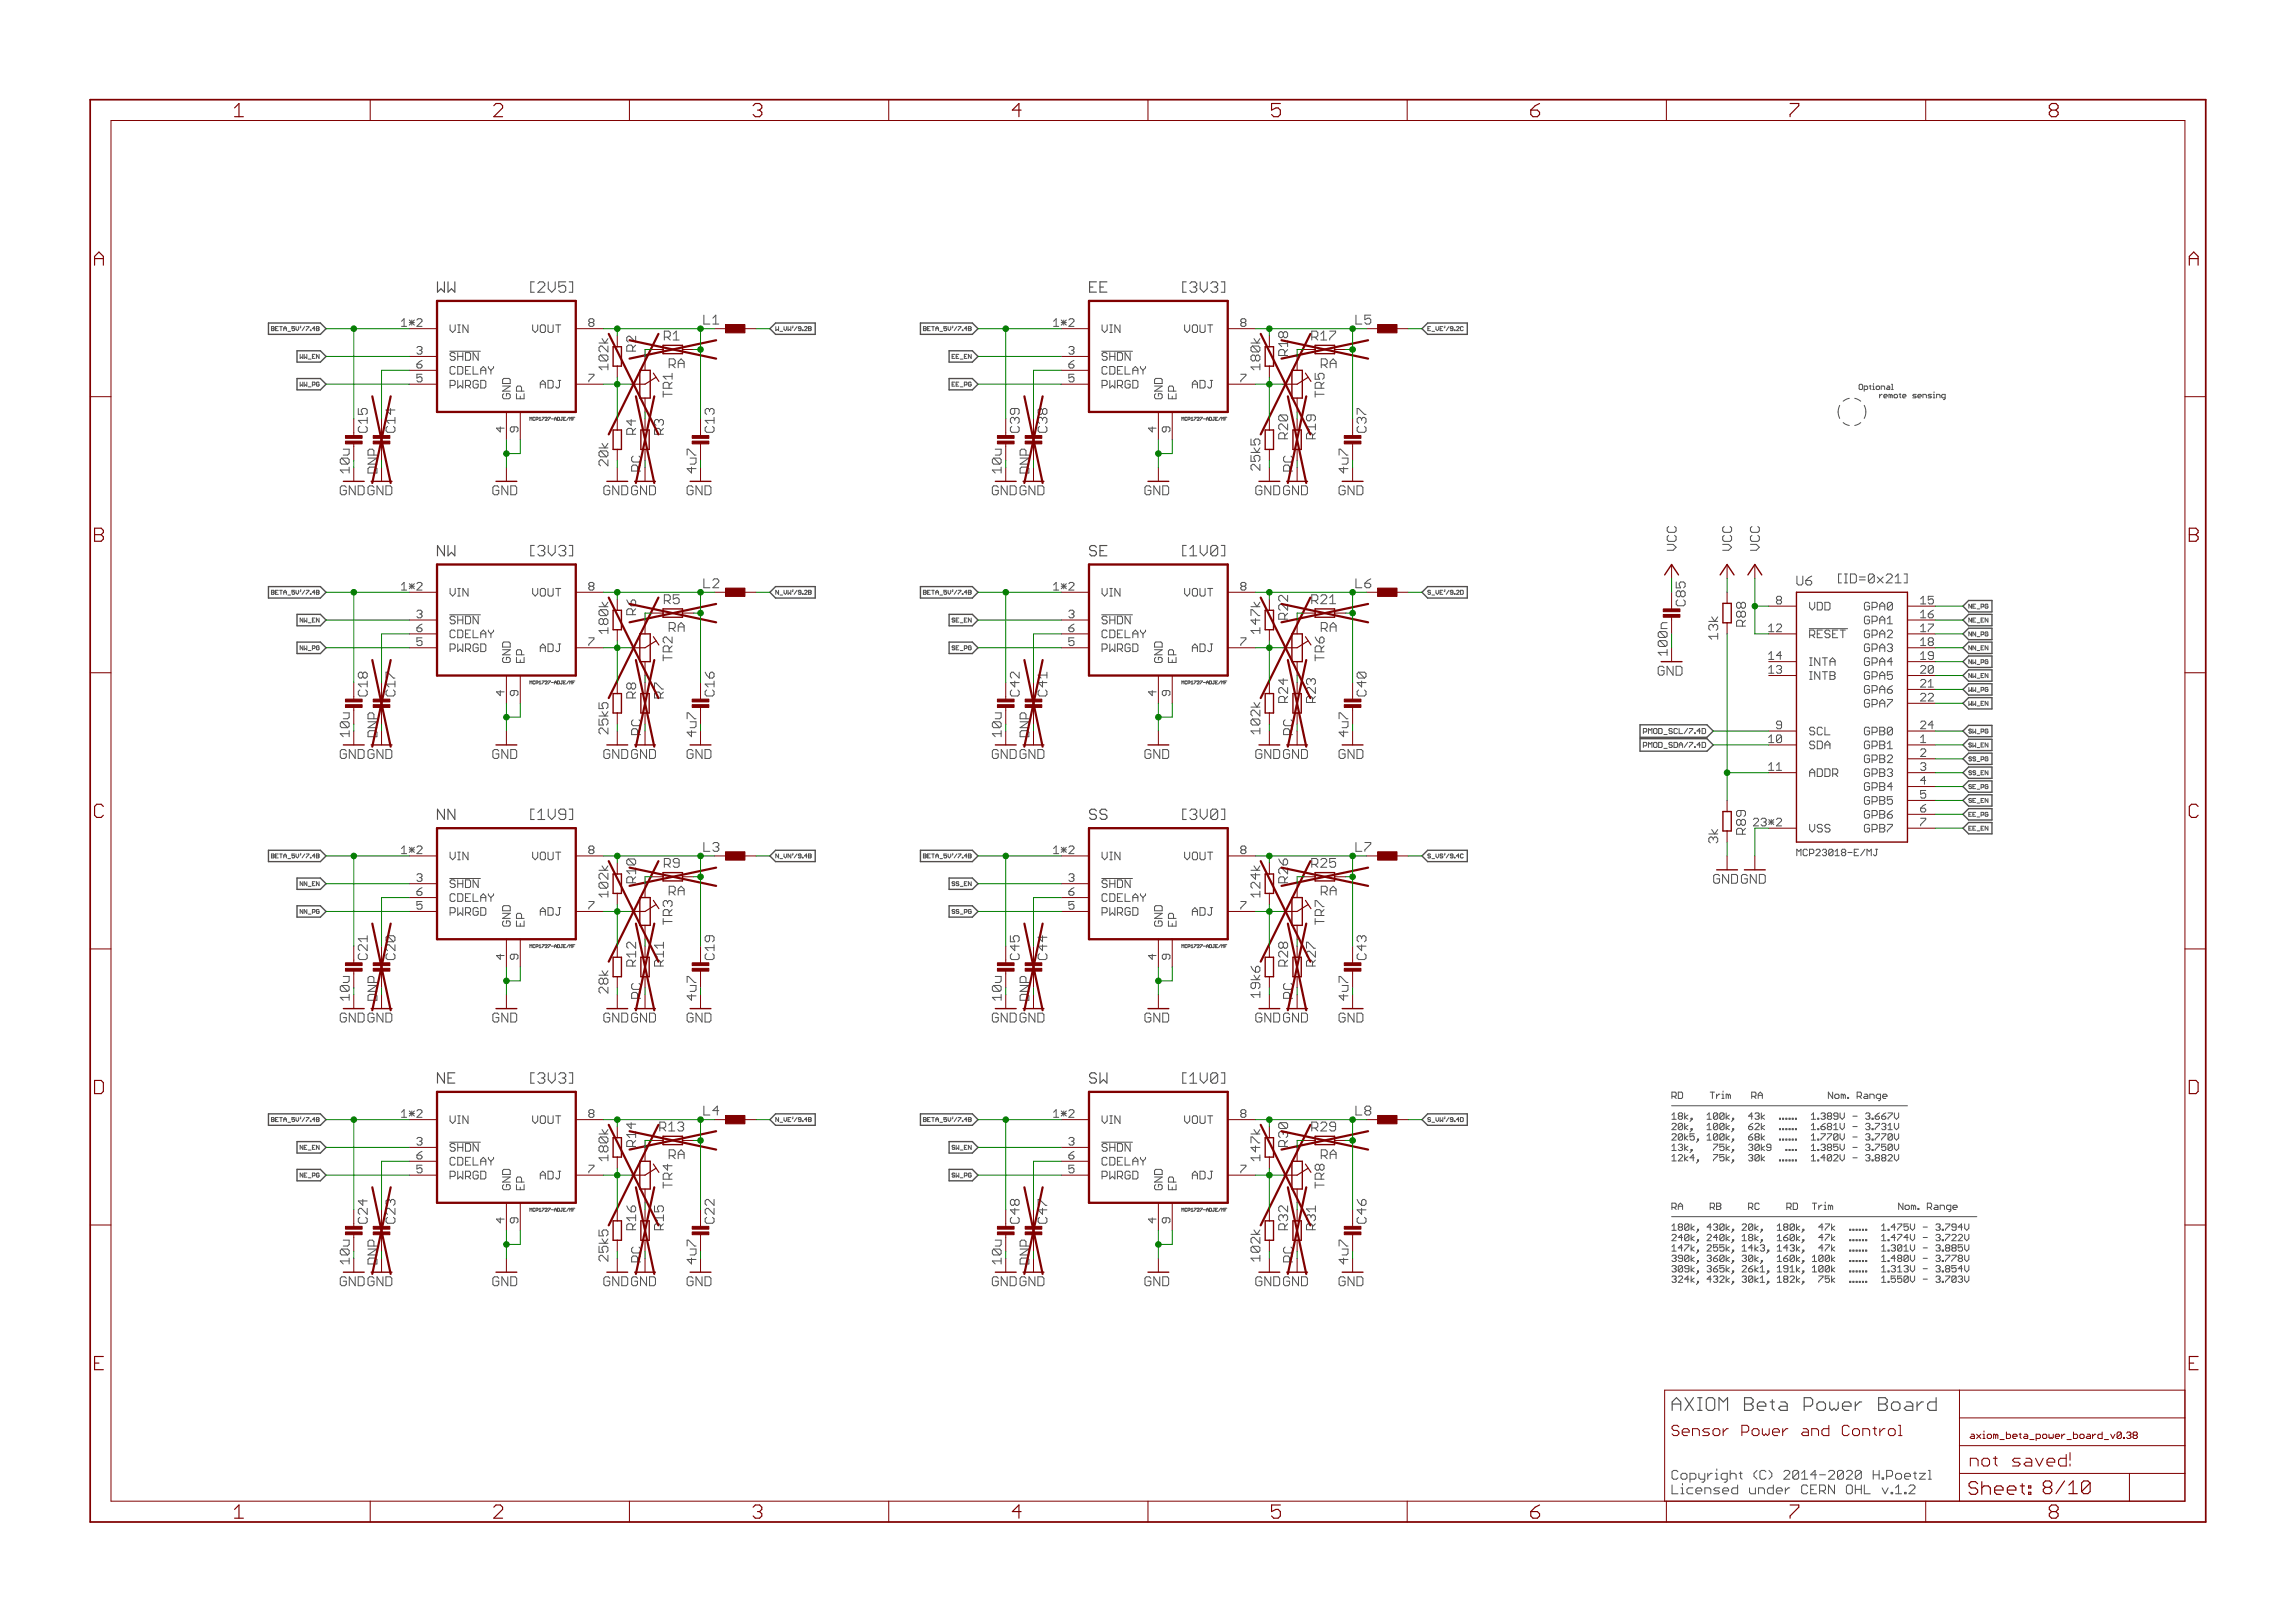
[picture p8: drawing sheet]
<svg xmlns="http://www.w3.org/2000/svg" width="420mm" height="297mm" viewBox="0 0 420 297" stroke-linecap="round" stroke-linejoin="round" font-family="sans-serif">
<defs><g id="words">
<g font-size="3.7" fill="#800000">
<text x="42.9" y="21.4">1</text>
<text x="90.3" y="21.4">2</text>
<text x="137.8" y="21.4">3</text>
<text x="185.3" y="21.4">4</text>
<text x="232.7" y="21.4">5</text>
<text x="280.2" y="21.4">6</text>
<text x="327.6" y="21.4">7</text>
<text x="375.1" y="21.4">8</text>
<text x="17.2" y="48.6">A</text>
<text x="400.7" y="48.6">A</text>
<text x="17.2" y="99.2">B</text>
<text x="400.7" y="99.2">B</text>
<text x="17.1" y="149.7">C</text>
<text x="400.6" y="149.7">C</text>
<text x="17" y="200.2">D</text>
<text x="400.5" y="200.2">D</text>
<text x="17.3" y="250.8">E</text>
<text x="400.7" y="250.8">E</text>
<text x="42.9" y="277.9">1</text>
<text x="90.3" y="277.9">2</text>
<text x="137.8" y="277.9">3</text>
<text x="185.3" y="277.9">4</text>
<text x="232.7" y="277.9">5</text>
<text x="280.2" y="277.9">6</text>
<text x="327.6" y="277.9">7</text>
<text x="375.1" y="277.9">8</text>
</g>
<text font-size="3.6" fill="#505050" x="306" y="258.2">AXIOM Beta Power Board</text>
<text font-size="3.6" fill="#800000" x="360.4" y="273.6">Sheet: 8/10</text>
<text font-size="3.2" fill="#800000" x="360.6" y="268.4">not saved!</text>
<g font-size="2.9" fill="#505050">
<text x="80" y="53.6">WW</text>
<text x="97.4" y="53.6">[2V5]</text>
<text x="199.4" y="53.6">EE</text>
<text x="216.7" y="53.6">[3V3]</text>
<text x="80" y="101.8">NW</text>
<text x="97.4" y="101.8">[3V3]</text>
<text x="199.4" y="101.8">SE</text>
<text x="216.7" y="101.8">[1V0]</text>
<text x="80" y="150.1">NN</text>
<text x="97.4" y="150.1">[1V9]</text>
<text x="199.4" y="150.1">SS</text>
<text x="216.7" y="150.1">[3V0]</text>
<text x="80" y="198.3">NE</text>
<text x="97.4" y="198.3">[3V3]</text>
<text x="199.4" y="198.3">SW</text>
<text x="216.7" y="198.3">[1V0]</text>
</g>
<text font-size="2.9" fill="#800000" x="306" y="262.8">Sensor Power and Control</text>
<g font-size="2.5" fill="#505050">
<text x="129.1" y="59.4">L1</text>
<text x="248.4" y="59.4">L5</text>
<text x="116.4" y="64.3" transform="rotate(-90 116.4 64.3)">R2</text>
<text x="121.5" y="62.3">R1</text>
<text x="235.8" y="65.1" transform="rotate(-90 235.8 65.1)">R18</text>
<text x="240.1" y="62.3">R17</text>
<text x="122.3" y="67.4">RA</text>
<text x="241.6" y="67.4">RA</text>
<text x="123.1" y="72.7" transform="rotate(-90 123.1 72.7)">TR1</text>
<text x="242.5" y="72.7" transform="rotate(-90 242.5 72.7)">TR5</text>
<text x="116.4" y="79.6" transform="rotate(-90 116.4 79.6)">R4</text>
<text x="121.5" y="79.6" transform="rotate(-90 121.5 79.6)">R3</text>
<text x="235.8" y="80.4" transform="rotate(-90 235.8 80.4)">R20</text>
<text x="240.9" y="80.4" transform="rotate(-90 240.9 80.4)">R19</text>
<text x="111.4" y="85.3" transform="rotate(-90 111.4 85.3)">20k</text>
<text x="230.7" y="86.1" transform="rotate(-90 230.7 86.1)">25k5</text>
<text x="306.9" y="100.8" transform="rotate(-90 306.9 100.8)">VCC</text>
<text x="317.1" y="100.8" transform="rotate(-90 317.1 100.8)">VCC</text>
<text x="322.2" y="100.8" transform="rotate(-90 322.2 100.8)">VCC</text>
<text x="129.1" y="107.6">L2</text>
<text x="248.4" y="107.6">L6</text>
<text x="328.9" y="107.1">U6</text>
<text x="336.5" y="106.8">[ID=0x21]</text>
<text x="116.4" y="112.6" transform="rotate(-90 116.4 112.6)">R6</text>
<text x="235.8" y="113.4" transform="rotate(-90 235.8 113.4)">R22</text>
<text x="240.1" y="110.6">R21</text>
<text x="122.3" y="115.6">RA</text>
<text x="230.7" y="116" transform="rotate(-90 230.7 116)">147k</text>
<text x="241.6" y="115.6">RA</text>
<text x="314.5" y="117.1" transform="rotate(-90 314.5 117.1)">13k</text>
<text x="123.1" y="121" transform="rotate(-90 123.1 121)">TR2</text>
<text x="242.5" y="121" transform="rotate(-90 242.5 121)">TR6</text>
<text x="116.4" y="127.8" transform="rotate(-90 116.4 127.8)">R8</text>
<text x="121.5" y="127.8" transform="rotate(-90 121.5 127.8)">R7</text>
<text x="235.8" y="128.6" transform="rotate(-90 235.8 128.6)">R24</text>
<text x="240.9" y="128.6" transform="rotate(-90 240.9 128.6)">R23</text>
<text x="111.4" y="134.4" transform="rotate(-90 111.4 134.4)">25k5</text>
<text x="230.7" y="134.4" transform="rotate(-90 230.7 134.4)">102k</text>
<text x="129.1" y="155.9">L3</text>
<text x="248.4" y="155.9">L7</text>
<text x="314.5" y="154.4" transform="rotate(-90 314.5 154.4)">3k</text>
<text x="116.4" y="161.6" transform="rotate(-90 116.4 161.6)">R10</text>
<text x="235.8" y="161.6" transform="rotate(-90 235.8 161.6)">R26</text>
<text x="122.3" y="163.9">RA</text>
<text x="230.7" y="164.3" transform="rotate(-90 230.7 164.3)">124k</text>
<text x="241.6" y="163.9">RA</text>
<text x="123.1" y="169.2" transform="rotate(-90 123.1 169.2)">TR3</text>
<text x="242.5" y="169.2" transform="rotate(-90 242.5 169.2)">TR7</text>
<text x="116.4" y="176.9" transform="rotate(-90 116.4 176.9)">R12</text>
<text x="121.5" y="176.9" transform="rotate(-90 121.5 176.9)">R11</text>
<text x="235.8" y="176.9" transform="rotate(-90 235.8 176.9)">R28</text>
<text x="240.9" y="176.9" transform="rotate(-90 240.9 176.9)">R27</text>
<text x="111.4" y="181.8" transform="rotate(-90 111.4 181.8)">28k</text>
<text x="230.7" y="182.6" transform="rotate(-90 230.7 182.6)">19k6</text>
<text x="116.4" y="209.9" transform="rotate(-90 116.4 209.9)">R14</text>
<text x="129.1" y="204.1">L4</text>
<text x="235.8" y="209.9" transform="rotate(-90 235.8 209.9)">R30</text>
<text x="248.4" y="204.1">L8</text>
<text x="122.3" y="212.1">RA</text>
<text x="230.7" y="212.5" transform="rotate(-90 230.7 212.5)">147k</text>
<text x="241.6" y="212.1">RA</text>
<text x="123.1" y="217.5" transform="rotate(-90 123.1 217.5)">TR4</text>
<text x="242.5" y="217.5" transform="rotate(-90 242.5 217.5)">TR8</text>
<text x="116.4" y="225.1" transform="rotate(-90 116.4 225.1)">R16</text>
<text x="121.5" y="225.1" transform="rotate(-90 121.5 225.1)">R15</text>
<text x="235.8" y="225.1" transform="rotate(-90 235.8 225.1)">R32</text>
<text x="240.9" y="225.1" transform="rotate(-90 240.9 225.1)">R31</text>
<text x="111.4" y="230.9" transform="rotate(-90 111.4 230.9)">25k5</text>
<text x="230.7" y="230.9" transform="rotate(-90 230.7 230.9)">102k</text>
<text x="306" y="270.8">Copyright (C) 2014-2020 H.Poetzl</text>
<text x="306" y="273.5">Licensed under CERN OHL v.1.2</text>
</g>
<g font-size="2.5" fill="#800000">
<text x="111.4" y="67.8" transform="rotate(-90 111.4 67.8)">102k</text>
<text x="230.7" y="67.8" transform="rotate(-90 230.7 67.8)">180k</text>
<text x="67.3" y="79.2" transform="rotate(-90 67.3 79.2)">C15</text>
<text x="72.4" y="79.2" transform="rotate(-90 72.4 79.2)">C14</text>
<text x="130.8" y="79.2" transform="rotate(-90 130.8 79.2)">C13</text>
<text x="186.7" y="79.2" transform="rotate(-90 186.7 79.2)">C39</text>
<text x="191.7" y="79.2" transform="rotate(-90 191.7 79.2)">C38</text>
<text x="250.2" y="79.2" transform="rotate(-90 250.2 79.2)">C37</text>
<text x="62.2" y="90.6">GNDGND</text>
<text x="90.2" y="90.6">GND</text>
<text x="110.5" y="90.6">GNDGND</text>
<text x="125.7" y="90.6">GND</text>
<text x="181.6" y="90.6">GNDGND</text>
<text x="209.5" y="90.6">GND</text>
<text x="229.8" y="90.6">GNDGND</text>
<text x="245.1" y="90.6">GND</text>
<text x="121.5" y="110.6">R5</text>
<text x="111.4" y="116" transform="rotate(-90 111.4 116)">180k</text>
<text x="319.6" y="114.7" transform="rotate(-90 319.6 114.7)">R88</text>
<text x="303.5" y="123.6">GND</text>
<text x="67.3" y="127.4" transform="rotate(-90 67.3 127.4)">C18</text>
<text x="72.4" y="127.4" transform="rotate(-90 72.4 127.4)">C17</text>
<text x="130.8" y="127.4" transform="rotate(-90 130.8 127.4)">C16</text>
<text x="186.7" y="127.4" transform="rotate(-90 186.7 127.4)">C42</text>
<text x="191.7" y="127.4" transform="rotate(-90 191.7 127.4)">C41</text>
<text x="250.2" y="127.4" transform="rotate(-90 250.2 127.4)">C40</text>
<text x="62.2" y="138.9">GNDGND</text>
<text x="90.2" y="138.9">GND</text>
<text x="110.5" y="138.9">GNDGND</text>
<text x="125.7" y="138.9">GND</text>
<text x="181.6" y="138.9">GNDGND</text>
<text x="209.5" y="138.9">GND</text>
<text x="229.8" y="138.9">GNDGND</text>
<text x="245.1" y="138.9">GND</text>
<text x="319.6" y="152.8" transform="rotate(-90 319.6 152.8)">R89</text>
<text x="121.5" y="158.8">R9</text>
<text x="240.1" y="158.8">R25</text>
<text x="313.7" y="161.7">GNDGND</text>
<text x="111.4" y="164.3" transform="rotate(-90 111.4 164.3)">102k</text>
<text x="67.3" y="175.7" transform="rotate(-90 67.3 175.7)">C21</text>
<text x="72.4" y="175.7" transform="rotate(-90 72.4 175.7)">C20</text>
<text x="130.8" y="175.7" transform="rotate(-90 130.8 175.7)">C19</text>
<text x="186.7" y="175.7" transform="rotate(-90 186.7 175.7)">C45</text>
<text x="191.7" y="175.7" transform="rotate(-90 191.7 175.7)">C44</text>
<text x="250.2" y="175.7" transform="rotate(-90 250.2 175.7)">C43</text>
<text x="62.2" y="187.1">GNDGND</text>
<text x="90.2" y="187.1">GND</text>
<text x="110.5" y="187.1">GNDGND</text>
<text x="125.7" y="187.1">GND</text>
<text x="181.6" y="187.1">GNDGND</text>
<text x="209.5" y="187.1">GND</text>
<text x="229.8" y="187.1">GNDGND</text>
<text x="245.1" y="187.1">GND</text>
<text x="120.7" y="207.1">R13</text>
<text x="240.1" y="207.1">R29</text>
<text x="111.4" y="212.5" transform="rotate(-90 111.4 212.5)">180k</text>
<text x="67.3" y="224" transform="rotate(-90 67.3 224)">C24</text>
<text x="72.4" y="224" transform="rotate(-90 72.4 224)">C23</text>
<text x="130.8" y="224" transform="rotate(-90 130.8 224)">C22</text>
<text x="186.7" y="224" transform="rotate(-90 186.7 224)">C48</text>
<text x="191.7" y="224" transform="rotate(-90 191.7 224)">C47</text>
<text x="250.2" y="224" transform="rotate(-90 250.2 224)">C46</text>
<text x="62.2" y="235.4">GNDGND</text>
<text x="90.2" y="235.4">GND</text>
<text x="110.5" y="235.4">GNDGND</text>
<text x="125.7" y="235.4">GND</text>
<text x="181.6" y="235.4">GNDGND</text>
<text x="209.5" y="235.4">GND</text>
<text x="229.8" y="235.4">GNDGND</text>
<text x="245.1" y="235.4">GND</text>
</g>
<g font-size="2.5" fill="#008000">
<text x="64" y="86.5" transform="rotate(-90 64 86.5)">10u</text>
<text x="69.1" y="87" transform="rotate(-90 69.1 87)">DNP</text>
<text x="117.3" y="86.5" transform="rotate(-90 117.3 86.5)">RC</text>
<text x="127.5" y="86.5" transform="rotate(-90 127.5 86.5)">4u7</text>
<text x="183.4" y="86.5" transform="rotate(-90 183.4 86.5)">10u</text>
<text x="188.4" y="87" transform="rotate(-90 188.4 87)">DNP</text>
<text x="236.7" y="86.5" transform="rotate(-90 236.7 86.5)">RC</text>
<text x="246.9" y="86.5" transform="rotate(-90 246.9 86.5)">4u7</text>
<text x="308.6" y="110.9" transform="rotate(-90 308.6 110.9)">C85</text>
<text x="305.3" y="119.8" transform="rotate(-90 305.3 119.8)">100n</text>
<text x="64" y="134.8" transform="rotate(-90 64 134.8)">10u</text>
<text x="69.1" y="135.3" transform="rotate(-90 69.1 135.3)">DNP</text>
<text x="117.3" y="134.7" transform="rotate(-90 117.3 134.7)">RC</text>
<text x="127.5" y="134.8" transform="rotate(-90 127.5 134.8)">4u7</text>
<text x="183.4" y="134.8" transform="rotate(-90 183.4 134.8)">10u</text>
<text x="188.4" y="135.3" transform="rotate(-90 188.4 135.3)">DNP</text>
<text x="236.7" y="134.7" transform="rotate(-90 236.7 134.7)">RC</text>
<text x="246.9" y="134.8" transform="rotate(-90 246.9 134.8)">4u7</text>
<text x="64" y="183" transform="rotate(-90 64 183)">10u</text>
<text x="69.1" y="183.5" transform="rotate(-90 69.1 183.5)">DNP</text>
<text x="117.3" y="183" transform="rotate(-90 117.3 183)">RC</text>
<text x="127.5" y="183" transform="rotate(-90 127.5 183)">4u7</text>
<text x="183.4" y="183" transform="rotate(-90 183.4 183)">10u</text>
<text x="188.4" y="183.5" transform="rotate(-90 188.4 183.5)">DNP</text>
<text x="236.7" y="183" transform="rotate(-90 236.7 183)">RC</text>
<text x="246.9" y="183" transform="rotate(-90 246.9 183)">4u7</text>
<text x="64" y="231.3" transform="rotate(-90 64 231.3)">10u</text>
<text x="69.1" y="231.8" transform="rotate(-90 69.1 231.8)">DNP</text>
<text x="117.3" y="231.2" transform="rotate(-90 117.3 231.2)">RC</text>
<text x="127.5" y="231.3" transform="rotate(-90 127.5 231.3)">4u7</text>
<text x="183.4" y="231.3" transform="rotate(-90 183.4 231.3)">10u</text>
<text x="188.4" y="231.8" transform="rotate(-90 188.4 231.8)">DNP</text>
<text x="236.7" y="231.2" transform="rotate(-90 236.7 231.2)">RC</text>
<text x="246.9" y="231.3" transform="rotate(-90 246.9 231.3)">4u7</text>
</g>
<g font-size="2.1" fill="#505050">
<text x="73.9" y="59.8">1*2</text>
<text x="107.7" y="59.8">8</text>
<text x="193.2" y="59.8">1*2</text>
<text x="227.1" y="59.8">8</text>
<text x="76.3" y="64.9">3</text>
<text x="82.3" y="60.9">VIN</text>
<text x="82.3" y="66">SHDN</text>
<text x="97" y="60.9">VOUT</text>
<text x="195.7" y="64.9">3</text>
<text x="201.7" y="60.9">VIN</text>
<text x="201.7" y="66">SHDN</text>
<text x="216.4" y="60.9">VOUT</text>
<text x="76.3" y="70">5</text>
<text x="76.3" y="67.4">6</text>
<text x="82.3" y="71.1">PWRGD</text>
<text x="82.3" y="68.5">CDELAY</text>
<text x="99.3" y="71.1">ADJ</text>
<text x="107.7" y="70">7</text>
<text x="195.7" y="70">5</text>
<text x="195.7" y="67.4">6</text>
<text x="201.7" y="71.1">PWRGD</text>
<text x="201.7" y="68.5">CDELAY</text>
<text x="218.7" y="71.1">ADJ</text>
<text x="227.1" y="70">7</text>
<text x="93.5" y="73.1" transform="rotate(-90 93.5 73.1)">GND</text>
<text x="96" y="73.1" transform="rotate(-90 96 73.1)">EP</text>
<text x="212.8" y="73.1" transform="rotate(-90 212.8 73.1)">GND</text>
<text x="215.4" y="73.1" transform="rotate(-90 215.4 73.1)">EP</text>
<text x="92.3" y="79.1" transform="rotate(-90 92.3 79.1)">4</text>
<text x="94.9" y="79.1" transform="rotate(-90 94.9 79.1)">9</text>
<text x="211.7" y="79.1" transform="rotate(-90 211.7 79.1)">4</text>
<text x="214.3" y="79.1" transform="rotate(-90 214.3 79.1)">9</text>
<text x="73.9" y="108">1*2</text>
<text x="76.3" y="113.1">3</text>
<text x="82.3" y="109.2">VIN</text>
<text x="97" y="109.2">VOUT</text>
<text x="107.7" y="108">8</text>
<text x="193.2" y="108">1*2</text>
<text x="195.7" y="113.1">3</text>
<text x="201.7" y="109.2">VIN</text>
<text x="216.4" y="109.2">VOUT</text>
<text x="227.1" y="108">8</text>
<text x="325.2" y="110.6">8</text>
<text x="331.2" y="111.7">VDD</text>
<text x="341.1" y="111.7">GPA0</text>
<text x="351.5" y="110.6">15</text>
<text x="351.5" y="113.1">16</text>
<text x="76.3" y="118.2">5</text>
<text x="76.3" y="115.7">6</text>
<text x="82.3" y="114.2">SHDN</text>
<text x="82.3" y="119.3">PWRGD</text>
<text x="82.3" y="116.8">CDELAY</text>
<text x="99.3" y="119.3">ADJ</text>
<text x="107.7" y="118.2">7</text>
<text x="195.7" y="118.2">5</text>
<text x="195.7" y="115.7">6</text>
<text x="201.7" y="114.2">SHDN</text>
<text x="201.7" y="119.3">PWRGD</text>
<text x="201.7" y="116.8">CDELAY</text>
<text x="218.7" y="119.3">ADJ</text>
<text x="227.1" y="118.2">7</text>
<text x="323.8" y="115.7">12</text>
<text x="331.2" y="116.8">RESET</text>
<text x="341.1" y="114.2">GPA1</text>
<text x="341.1" y="116.8">GPA2</text>
<text x="341.1" y="119.3">GPA3</text>
<text x="351.5" y="115.7">17</text>
<text x="351.5" y="118.2">18</text>
<text x="93.5" y="121.3" transform="rotate(-90 93.5 121.3)">GND</text>
<text x="96" y="121.3" transform="rotate(-90 96 121.3)">EP</text>
<text x="212.8" y="121.3" transform="rotate(-90 212.8 121.3)">GND</text>
<text x="215.4" y="121.3" transform="rotate(-90 215.4 121.3)">EP</text>
<text x="323.8" y="120.7">14</text>
<text x="323.8" y="123.3">13</text>
<text x="331.2" y="121.9">INTA</text>
<text x="331.2" y="124.4">INTB</text>
<text x="341.1" y="121.9">GPA4</text>
<text x="341.1" y="124.4">GPA5</text>
<text x="351.5" y="120.7">19</text>
<text x="351.5" y="123.3">20</text>
<text x="351.5" y="125.8">21</text>
<text x="92.3" y="127.3" transform="rotate(-90 92.3 127.3)">4</text>
<text x="94.9" y="127.3" transform="rotate(-90 94.9 127.3)">9</text>
<text x="211.7" y="127.3" transform="rotate(-90 211.7 127.3)">4</text>
<text x="214.3" y="127.3" transform="rotate(-90 214.3 127.3)">9</text>
<text x="341.1" y="126.9">GPA6</text>
<text x="341.1" y="129.5">GPA7</text>
<text x="351.5" y="128.4">22</text>
<text x="323.8" y="136">10</text>
<text x="325.2" y="133.4">9</text>
<text x="331.2" y="134.6">SCL</text>
<text x="331.2" y="137.1">SDA</text>
<text x="341.1" y="134.6">GPB0</text>
<text x="341.1" y="137.1">GPB1</text>
<text x="351.5" y="133.4">24</text>
<text x="351.5" y="136">1</text>
<text x="323.8" y="141.1">11</text>
<text x="331.2" y="142.2">ADDR</text>
<text x="341.1" y="139.6">GPB2</text>
<text x="341.1" y="142.2">GPB3</text>
<text x="351.5" y="138.5">2</text>
<text x="351.5" y="141.1">3</text>
<text x="351.5" y="143.6">4</text>
<text x="341.1" y="144.7">GPB4</text>
<text x="341.1" y="147.3">GPB5</text>
<text x="341.1" y="149.8">GPB6</text>
<text x="351.5" y="146.1">5</text>
<text x="351.5" y="148.7">6</text>
<text x="331.2" y="152.3">VSS</text>
<text x="341.1" y="152.3">GPB7</text>
<text x="351.5" y="151.2">7</text>
<text x="73.9" y="156.3">1*2</text>
<text x="76.3" y="161.4">3</text>
<text x="82.3" y="157.4">VIN</text>
<text x="97" y="157.4">VOUT</text>
<text x="107.7" y="156.3">8</text>
<text x="193.2" y="156.3">1*2</text>
<text x="195.7" y="161.4">3</text>
<text x="201.7" y="157.4">VIN</text>
<text x="216.4" y="157.4">VOUT</text>
<text x="227.1" y="156.3">8</text>
<text x="76.3" y="166.5">5</text>
<text x="76.3" y="163.9">6</text>
<text x="82.3" y="162.5">SHDN</text>
<text x="82.3" y="167.6">PWRGD</text>
<text x="82.3" y="165">CDELAY</text>
<text x="99.3" y="167.6">ADJ</text>
<text x="107.7" y="166.5">7</text>
<text x="195.7" y="166.5">5</text>
<text x="195.7" y="163.9">6</text>
<text x="201.7" y="162.5">SHDN</text>
<text x="201.7" y="167.6">PWRGD</text>
<text x="201.7" y="165">CDELAY</text>
<text x="218.7" y="167.6">ADJ</text>
<text x="227.1" y="166.5">7</text>
<text x="93.5" y="169.6" transform="rotate(-90 93.5 169.6)">GND</text>
<text x="96" y="169.6" transform="rotate(-90 96 169.6)">EP</text>
<text x="212.8" y="169.6" transform="rotate(-90 212.8 169.6)">GND</text>
<text x="215.4" y="169.6" transform="rotate(-90 215.4 169.6)">EP</text>
<text x="92.3" y="175.6" transform="rotate(-90 92.3 175.6)">4</text>
<text x="94.9" y="175.6" transform="rotate(-90 94.9 175.6)">9</text>
<text x="211.7" y="175.6" transform="rotate(-90 211.7 175.6)">4</text>
<text x="214.3" y="175.6" transform="rotate(-90 214.3 175.6)">9</text>
<text x="73.9" y="204.6">1*2</text>
<text x="76.3" y="209.6">3</text>
<text x="82.3" y="205.7">VIN</text>
<text x="97" y="205.7">VOUT</text>
<text x="107.7" y="204.6">8</text>
<text x="193.2" y="204.6">1*2</text>
<text x="195.7" y="209.6">3</text>
<text x="201.7" y="205.7">VIN</text>
<text x="216.4" y="205.7">VOUT</text>
<text x="227.1" y="204.6">8</text>
<text x="76.3" y="214.7">5</text>
<text x="76.3" y="212.2">6</text>
<text x="82.3" y="210.7">SHDN</text>
<text x="82.3" y="215.8">PWRGD</text>
<text x="82.3" y="213.3">CDELAY</text>
<text x="99.3" y="215.8">ADJ</text>
<text x="107.7" y="214.7">7</text>
<text x="195.7" y="214.7">5</text>
<text x="195.7" y="212.2">6</text>
<text x="201.7" y="210.7">SHDN</text>
<text x="201.7" y="215.8">PWRGD</text>
<text x="201.7" y="213.3">CDELAY</text>
<text x="218.7" y="215.8">ADJ</text>
<text x="227.1" y="214.7">7</text>
<text x="93.5" y="217.8" transform="rotate(-90 93.5 217.8)">GND</text>
<text x="96" y="217.8" transform="rotate(-90 96 217.8)">EP</text>
<text x="212.8" y="217.8" transform="rotate(-90 212.8 217.8)">GND</text>
<text x="215.4" y="217.8" transform="rotate(-90 215.4 217.8)">EP</text>
<text x="92.3" y="223.8" transform="rotate(-90 92.3 223.8)">4</text>
<text x="94.9" y="223.8" transform="rotate(-90 94.9 223.8)">9</text>
<text x="211.7" y="223.8" transform="rotate(-90 211.7 223.8)">4</text>
<text x="214.3" y="223.8" transform="rotate(-90 214.3 223.8)">9</text>
</g>
<text font-size="2.1" fill="#008000" x="321.4" y="151.2">23*2</text>
<text font-size="1.8" fill="#505050" x="328.9" y="156.7">MCP23018-E/MJ</text>
<text font-size="1.8" fill="#800000" x="360.6" y="263.3">axiom_beta_power_board_v0.38</text>
<g font-size="1.4" fill="#505050">
<text x="340.3" y="71.3">Optional</text>
<text x="342.1" y="72.8">remote sensing</text>
<text x="300.7" y="136.8">PMOD_SDA/7.4D</text>
<text x="301" y="134.3">PMOD_SCL/7.4D</text>
</g>
<g font-size="1.1" fill="#505050">
<text x="50.3" y="60.5">BETA_5V'/7.4B</text>
<text x="54.3" y="65.6">WW_EN</text>
<text x="142" y="60.6">W_VW'/9.2B</text>
<text x="169.7" y="60.5">BETA_5V'/7.4B</text>
<text x="174.4" y="65.6">EE_EN</text>
<text x="261.4" y="60.6">E_VE'/9.2C</text>
<text x="54.2" y="70.7">WW_PG</text>
<text x="174.4" y="70.7">EE_PG</text>
<text x="50.3" y="108.8">BETA_5V'/7.4B</text>
<text x="54.5" y="113.9">NW_EN</text>
<text x="142" y="108.8">N_VW'/9.2B</text>
<text x="169.7" y="108.8">BETA_5V'/7.4B</text>
<text x="174.4" y="113.9">SE_EN</text>
<text x="261.4" y="108.8">S_VE'/9.2D</text>
<text x="360.4" y="111.3">NE_PG</text>
<text x="360.4" y="113.9">NE_EN</text>
<text x="54.5" y="119">NW_PG</text>
<text x="174.4" y="119">SE_PG</text>
<text x="360.4" y="116.4">NN_PG</text>
<text x="360.4" y="119">NN_EN</text>
<text x="360.4" y="121.5">NW_PG</text>
<text x="360.4" y="124">NW_EN</text>
<text x="360.4" y="126.6">WW_PG</text>
<text x="360.4" y="129.1">WW_EN</text>
<text x="360.4" y="134.2">SW_PG</text>
<text x="360.4" y="136.7">SW_EN</text>
<text x="360.4" y="139.3">SS_PG</text>
<text x="360.4" y="141.8">SS_EN</text>
<text x="360.4" y="144.4">SE_PG</text>
<text x="360.4" y="146.9">SE_EN</text>
<text x="360.4" y="149.4">EE_PG</text>
<text x="360.4" y="152">EE_EN</text>
<text x="50.3" y="157.1">BETA_5V'/7.4B</text>
<text x="142" y="157.1">N_VN'/9.4B</text>
<text x="169.7" y="157.1">BETA_5V'/7.4B</text>
<text x="261.4" y="157.1">S_VS'/9.4C</text>
<text x="54.8" y="167.2">NN_PG</text>
<text x="54.8" y="162.1">NN_EN</text>
<text x="174.4" y="167.2">SS_PG</text>
<text x="174.4" y="162.1">SS_EN</text>
<text x="50.3" y="205.3">BETA_5V'/7.4B</text>
<text x="142" y="205.3">N_VE'/9.4B</text>
<text x="169.7" y="205.3">BETA_5V'/7.4B</text>
<text x="261.4" y="205.3">S_VW'/9.4D</text>
<text x="54.9" y="215.5">NE_PG</text>
<text x="54.9" y="210.4">NE_EN</text>
<text x="174" y="215.5">SW_PG</text>
<text x="174" y="210.4">SW_EN</text>
</g>
<g font-size=".8" fill="#505050">
<text x="97.6" y="77">MCP1727-ADJE/MF</text>
<text x="217" y="77">MCP1727-ADJE/MF</text>
<text x="97.6" y="125.2">MCP1727-ADJE/MF</text>
<text x="217" y="125.2">MCP1727-ADJE/MF</text>
<text x="97.6" y="173.5">MCP1727-ADJE/MF</text>
<text x="217" y="173.5">MCP1727-ADJE/MF</text>
<text x="97.6" y="221.7">MCP1727-ADJE/MF</text>
<text x="217" y="221.7">MCP1727-ADJE/MF</text>
</g>
</g></defs>
<path d="M351.7 256.6h.4M354.5 255.8v2.3h-1.2l-.4-.4v-.7l.4-.4h1.2" fill="none" stroke="#505050" stroke-width=".21"/>
<g fill="none" stroke="#505050" stroke-width=".18">
<path d="M50.1 59.8h-.4v.7h.4M169.4 59.8h-.3v.7h.3M267.8 59.8l.1 .1M49.7 60.2h.4M82.3 64.3h5.6M97 76.9v-.5l.2 .2 .2-.2v.5M169.1 60.2h.3M201.7 64.3h5.6M216.4 76.9v-.5l.2 .2 .1-.2v.5M267.9 60.4l-.1 .1M336.8 74.2l-.1 .4a2.46 2.46 0 0 0 .1 2M337.4 77.3l1.2 .6"/>
<path d="M338.6 72.9l-1.2 .5M339.6 72.9l1.1 .5M340.7 77.3l-1.1 .6M341.3 74.2a2.56 2.56 0 0 1 0 2.4M353.1 72.2h.5M353.5 72.5l.1 .2-.1 .1M353.9 72.2h.2v.6M353.9 72.8h.3M354.1 71.7v.2M354.5 72.8v-.6h.5l.2 .1v.5M356.1 72.8h-.5l-.1-.1v-.4l.1-.1h.5v.8l-.3 .1M49.7 108.4h.4"/>
<path d="M50.1 108h-.4v.8h.4M82.3 112.5h5.6M169.1 108.4h.3M169.4 108h-.3v.8h.3M201.7 112.5h5.6M267.8 108l.1 .2v.4l-.1 .2M331.2 115.1h7M97 125.2v-.6l.2 .2 .2-.2v.6M216.4 125.2v-.6l.2 .2 .1-.2v.6M49.7 156.7h.4M50.1 156.3h-.4v.7h.4M169.1 156.7h.3"/>
<path d="M169.4 156.3h-.3v.7h.3M267.8 156.3l.1 .1M267.9 156.9l-.1 .1M343.4 155.4h.3M343.6 155.4v1l-.2 .2h-.2M82.3 160.8h5.6M97 173.4v-.5l.2 .2 .2-.2v.5M201.7 160.8h5.6M216.4 173.4v-.5l.2 .2 .1-.2v.5M307.3 199.9h.5l.2 .2v.8l-.2 .1h-.5zM313.1 199.9h.8M313.5 199.9v1.1"/>
<path d="M315.4 199.7v.2M335.5 199.9v1.1l-.8-1.1v1.1M49.7 204.9h.4M50.1 204.5h-.4v.8h.4M82.3 209h5.6M169.1 204.9h.3M169.4 204.5h-.3v.8h.3M201.7 209h5.6M306 202.4h43.2M306.1 200.7h.6l.2-.2v-.4l-.2-.2h-.6v1.1M306.1 205.8l.2-.2h.4l.2 .2v.2l-.8 .8h.8M306.1 207.7l.2-.2h.4l.2 .2v.2l-.8 .8h.8"/>
<path d="M306.1 204.1l.4-.4v1.2M306.1 209.8l.4-.4v1.2M306.1 211.7l.4-.4v1.2M306.1 204.9h.8M306.1 210.6h.8M306.1 212.5h.8M306.5 200.7l.4 .3M307.3 209.6l.1-.2h.4l.2 .2-.2 .4M307.3 211.5l.1-.2h.4l.2 .2v.2l-.7 .8h.7M307.4 204.3l-.1-.2 .1-.4h.4l.2 .2-.2 .4M307.4 204.3l-.1 .2 .1 .4h.4l.2-.2-.2-.4M307.4 204.3h.4"/>
<path d="M307.6 210h.2M307.8 210l.2 .2-.2 .4h-.4l-.1-.2M308 205.8l-.2-.2h-.4l-.1 .2v.8M308 207.7l-.2-.2h-.4l-.1 .2v.8M308 205.8v.8l-.2 .2h-.4l-.1-.2M308 207.7v.8l-.2 .2h-.4l-.1-.2M308 205.8l-.7 .8M308 207.7l-.7 .8M308.4 203.7v1.2M308.4 205.6v1.2M308.4 207.5v1.2M308.4 209.4v1.2"/>
<path d="M308.4 211.3v1.2M309 204.1l-.6 .4 .6 .4M309 206l-.6 .4 .6 .4M309 207.9l-.6 .4 .6 .4M309 209.8l-.6 .4 .6 .4M309 211.7l-.6 .4 .6 .4M309.6 204.7h.2v.2h-.2zM309.6 206.6h.2v.2h-.2zM309.6 210.4h.2v.2h-.2zM309.8 204.9l-.4 .4M309.8 206.8l-.4 .4M309.8 210.6l-.4 .4"/>
<path d="M310.2 207.5h-.8v.6l.4-.2h.2l.2 .2v.4l-.2 .2h-.4l-.2-.2M310.2 211.9h-.8l.6-.6v1.2M310.8 208.5h.2v.2h-.2zM310.8 212.3h.2v.2h-.2zM311 208.7l-.4 .4M311 212.5l-.4 .4M312.5 204.9h.8M312.5 204.1l.4-.4v1.2M312.5 206l.4-.4v1.2M312.5 207.9l.4-.4v1.2M312.5 206.8h.8M312.5 208.7h.8"/>
<path d="M313.7 209.4h.8v.2l-.8 .8v.2M313.7 211.3h.8v.2l-.8 .8v.2M314.3 200.3v.7M314.5 207.7l-.8 .8M314.5 203.9v.8l-.2 .2h-.4l-.2-.2M314.5 203.9l-.2-.2h-.4l-.2 .2v.8M314.5 205.8l-.2-.2h-.4l-.2 .2v.8M314.5 207.7l-.2-.2h-.4l-.2 .2v.8M314.5 205.8v.8l-.2 .2h-.4l-.2-.2M314.5 207.7v.8l-.2 .2h-.4l-.2-.2M314.5 203.9l-.8 .8M314.5 205.8l-.8 .8"/>
<path d="M314.9 200.3h-.2l-.4 .4M315.2 201h.4M315.2 200.3h.2v.7M315.6 203.9v.8l-.2 .2h-.4l-.1-.2M315.6 203.9l-.2-.2h-.4l-.1 .2v.8M315.6 205.8l-.2-.2h-.4l-.1 .2v.8M315.6 207.7l-.2-.2h-.4l-.1 .2v.8M315.6 209.4h-.7v.6l.3-.2h.2l.2 .2v.4l-.2 .2h-.4l-.1-.2M315.6 211.3h-.7v.6l.3-.2h.2l.2 .2v.4l-.2 .2h-.4l-.1-.2M315.6 205.8v.8l-.2 .2h-.4l-.1-.2M315.6 207.7v.8l-.2 .2h-.4l-.1-.2M315.6 203.9l-.7 .8"/>
<path d="M315.6 205.8l-.7 .8M315.6 207.7l-.7 .8M316 203.7v1.2M316 205.6v1.2M316 207.5v1.2M316 209.4v1.2M316 211.3v1.2M316.4 200.5l-.2-.2h-.2v.7M316.4 200.5v.5M316.4 200.5l.2-.2 .2 .2v.5M316.6 204.1l-.6 .4 .6 .4M316.6 206l-.6 .4 .6 .4"/>
<path d="M316.6 207.9l-.6 .4 .6 .4M316.6 209.8l-.6 .4 .6 .4M316.6 211.7l-.6 .4 .6 .4M317.2 204.7h.2v.2h-.2zM317.2 206.6h.2v.2h-.2zM317.2 208.5h.2v.2h-.2zM317.2 210.4h.2v.2h-.2zM317.2 212.3h.2v.2h-.2zM317.4 204.9l-.4 .4M317.4 206.8l-.4 .4M317.4 208.7l-.4 .4M317.4 210.6l-.4 .4"/>
<path d="M317.4 212.5l-.4 .4M320.1 206.2h.6l.2 .4-.2 .2h-.4l-.2-.2zM320.1 208.1h.6l.2 .4-.2 .2h-.4l-.2-.2zM320.1 209.6l.2-.2h.4l.2 .2-.2 .4M320.1 211.5l.2-.2h.4l.2 .2-.2 .4M320.5 210h.2M320.5 211.9h.2M320.7 200.7h.6l.2-.2v-.4l-.2-.2h-.6v1.1M320.7 210l.2 .2-.2 .4h-.4l-.2-.2M320.7 211.9l.2 .2-.2 .4h-.4l-.2-.2M320.9 204.3h-.8l.6-.6v1.2M320.9 205.6l-.8 .6"/>
<path d="M320.9 207.5l-.8 .6M321.1 200.7l.4 .3M321.3 203.9l.2-.2h.4l.2 .2-.2 .4M321.3 205.8l.2-.2h.4l.2 .2v.2l-.8 .8h.8M321.5 208.1l-.2-.2 .2-.4h.4l.2 .2-.2 .4M321.5 208.1l-.2 .2 .2 .4h.4l.2-.2-.2-.4M321.5 208.1h.4M321.7 204.3h.2M321.9 201v-.7l.4-.4 .3 .4v.7M321.9 200.5h.7M321.9 204.3l.2 .2-.2 .4h-.4l-.2-.2M322.1 211.5v.8l-.2 .2h-.4l-.2-.2"/>
<path d="M322.1 209.6v.8l-.2 .2h-.4l-.2-.2M322.1 209.6l-.2-.2h-.4l-.2 .2v.8M322.1 211.5l-.2-.2h-.4l-.2 .2v.8M322.1 209.6l-.8 .8M322.1 211.5l-.8 .8M322.5 203.7v1.2M322.5 205.6v1.2M322.5 207.5v1.2M322.5 209.4v1.2M322.5 211.3v1.2M323 204.1l-.5 .4 .5 .4M323 206l-.5 .4 .5 .4"/>
<path d="M323 207.9l-.5 .4 .5 .4M323 209.8l-.5 .4 .5 .4M323 211.7l-.5 .4 .5 .4M324.2 210h-.6l-.2-.2 .2-.4h.4l.2 .2v.8l-.2 .2h-.4l-.2-.2M325.8 204.7h.2v.2h-.2zM325.8 206.6h.2v.2h-.2zM325.8 208.5h.2v.2h-.2zM325.8 212.3h.2v.2h-.2zM326.3 204.7h.2v.2h-.2zM326.3 206.6h.2v.2h-.2zM326.3 208.5h.2v.2h-.2zM326.3 212.3h.2v.2h-.2z"/>
<path d="M326.9 204.7h.2v.2h-.2zM326.9 206.6h.2v.2h-.2zM326.9 208.5h.2v.2h-.2zM326.9 210.4h.2v.2h-.2zM326.9 212.3h.2v.2h-.2zM327.5 204.7h.2v.2h-.2zM327.5 206.6h.2v.2h-.2zM327.5 208.5h.2v.2h-.2zM327.5 210.4h.2v.2h-.2zM327.5 212.3h.2v.2h-.2zM328.1 204.7h.2v.2h-.2zM328.1 206.6h.2v.2h-.2z"/>
<path d="M328.1 208.5h.2v.2h-.2zM328.1 210.4h.2v.2h-.2zM328.1 212.3h.2v.2h-.2zM328.7 204.7h.2v.2h-.2zM328.7 206.6h.2v.2h-.2zM328.7 208.5h.2v.2h-.2zM328.7 210.4h.2v.2h-.2zM328.7 212.3h.2v.2h-.2zM331.6 204.9h.8M331.6 204.1l.4-.4v1.2M331.6 206l.4-.4v1.2M331.6 207.9l.4-.4v1.2"/>
<path d="M331.6 209.8l.4-.4v1.2M331.6 211.7l.4-.4v1.2M331.6 206.8h.8M331.6 208.7h.8M331.6 210.6h.8M331.6 212.5h.8M332.8 204.7h.2v.2h-.2zM332.8 206.6h.2v.2h-.2zM332.8 208.5h.2v.2h-.2zM332.8 210.4h.2v.2h-.2zM332.8 212.3h.2v.2h-.2zM333.4 209.6l.2-.2h.3l.3 .2-.3 .4"/>
<path d="M333.4 203.9l.2-.2h.3l.3 .2-.3 .4M333.4 206.2h.5l.3 .2v.2l-.3 .2h-.3l-.2-.2zM333.4 207.5h.8v.2l-.8 .8v.2M333.8 204.3h.1M333.8 210h.1M333.9 204.3l.3 .2v.2l-.3 .2h-.3l-.2-.2M333.9 210l.3 .2v.2l-.3 .2h-.3l-.2-.2M334.2 205.6l-.8 .6M334.2 211.9h-.8l.5-.6v1.2M334.5 207.5h.8v.2l-.8 .8v.2M334.7 204.3l-.2 .2 .2 .4h.4l.2-.2-.2-.4M334.7 204.3l-.2-.2 .2-.4h.4l.2 .2-.2 .4"/>
<path d="M334.7 204.3h.4M334.7 206.2l-.2-.2 .2-.4h.4l.2 .2-.2 .4M334.7 206.2l-.2 .2 .2 .4h.4l.2-.2-.2-.4M334.7 210l-.2-.2 .2-.4h.4l.2 .2-.2 .4M334.7 210l-.2 .2 .2 .4h.4l.2-.2-.2-.4M334.7 206.2h.4M334.7 210h.4M335.3 211.5v.8l-.2 .2h-.4l-.2-.2M335.3 211.5l-.2-.2h-.4l-.2 .2v.8M335.3 211.5l-.8 .8M335.7 211.5l.2-.2h.4l.2 .2v.2l-.8 .8h.8M335.7 206.8h.8"/>
<path d="M335.7 206l.4-.4v1.2M335.9 200.5l.2-.2h.4l.2 .2v.4l-.2 .1h-.4l-.2-.1zM336.5 204.3h-.6l-.2-.2 .2-.4h.4l.2 .2v.8l-.2 .2h-.4l-.2-.2M336.5 207.7v.8l-.2 .2h-.4l-.2-.2M336.5 209.4h-.8v.6l.4-.2h.2l.2 .2v.4l-.2 .2h-.4l-.2-.2M336.5 207.7l-.2-.2h-.4l-.2 .2v.8M336.5 207.7l-.8 .8M336.9 203.7v.8l.4 .4 .4-.4v-.8M336.9 205.6v.8l.4 .4 .4-.4v-.8M336.9 207.5v.8l.4 .4 .4-.4v-.8M336.9 209.4v.8l.4 .4 .4-.4v-.8M336.9 211.3v.8l.4 .4 .4-.4v-.8"/>
<path d="M337.5 200.5l-.2-.2h-.2v.7M337.5 200.5v.5M337.5 200.5l.2-.2 .1 .2v.5M338.2 200.9h.2v.1h-.2zM339.2 204.3h.8M339.2 206.2h.8M339.2 208.1h.8M339.2 210h.8M339.2 211.9h.8M340 200.7h.6l.2-.2v-.4l-.2-.2h-.6v1.1M340.4 200.7l.4 .3M341.4 200.3h.4l.1 .2v.5h-.5l-.2-.1 .2-.2h.5"/>
<path d="M341.5 203.9l.3-.2h.3l.2 .2-.2 .4M341.5 205.8l.3-.2h.3l.2 .2-.2 .4M341.5 207.7l.3-.2h.3l.2 .2-.2 .4M341.5 209.6l.3-.2h.3l.2 .2-.2 .4M341.5 211.5l.3-.2h.3l.2 .2-.2 .4M341.9 204.3h.2M341.9 206.2h.2M341.9 208.1h.2M341.9 210h.2M341.9 211.9h.2M342.1 204.3l.2 .2-.2 .4h-.3l-.3-.2M342.1 206.2l.2 .2-.2 .4h-.3l-.3-.2"/>
<path d="M342.1 208.1l.2 .2-.2 .4h-.3l-.3-.2M342.1 210l.2 .2-.2 .4h-.3l-.3-.2M342.1 211.9l.2 .2-.2 .4h-.3l-.3-.2M342.3 201v-.7h.6l.2 .2v.5M342.7 204.7h.2v.2h-.2zM342.7 206.6h.2v.2h-.2zM342.7 208.5h.2v.2h-.2zM342.7 210.4h.2v.2h-.2zM342.7 212.3h.2v.2h-.2zM343.3 204.3h.6l.2 .4-.2 .2h-.4l-.2-.2zM343.3 205.6h.8v.2l-.8 .8v.2M343.3 207.5h.8v.2l-.8 .8v.2"/>
<path d="M343.3 209.4h.8v.2l-.8 .8v.2M343.5 211.9l-.2-.2 .2-.4h.4l.2 .2-.2 .4M343.5 211.9l-.2 .2 .2 .4h.4l.2-.2-.2-.4M343.5 211.9h.4M344.1 203.7l-.8 .6M344.3 201h-.6l-.2-.1v-.4l.2-.2h.6v.9l-.2 .2h-.2M344.5 204.3h.6l.1 .4-.1 .2h-.4l-.2-.2zM344.5 207.5h.7v.2l-.7 .8v.2M344.5 205.8l.2-.2h.4l.1 .2-.1 .4M344.7 200.7h.8l-.3-.4h-.3l-.2 .2v.4l.2 .1h.3M344.7 211.9l-.2-.2 .2-.4h.4l.1 .2-.1 .4M344.7 211.9l-.2 .2 .2 .4h.4l.1-.2-.1-.4"/>
<path d="M344.7 211.9h.4M344.9 206.2h.2M345.1 206.2l.1 .2-.1 .4h-.4l-.2-.2M345.2 209.4h-.7v.6l.4-.2h.2l.1 .2v.4l-.1 .2h-.4l-.2-.2M345.2 203.7l-.7 .6M345.7 203.7h.7v.2l-.7 .8v.2M345.7 211.5l.1-.2h.4l.2 .2v.2l-.7 .8h.7M345.7 206.8h.7M345.7 206l.3-.4v1.2M346.4 207.7v.8l-.2 .2h-.4l-.1-.2M346.4 209.6v.8l-.2 .2h-.4l-.1-.2M346.4 207.7l-.2-.2h-.4l-.1 .2v.8"/>
<path d="M346.4 209.6l-.2-.2h-.4l-.1 .2v.8M346.4 207.7l-.7 .8M346.4 209.6l-.7 .8M346.8 203.7v.8l.4 .4 .4-.4v-.8M346.8 205.6v.8l.4 .4 .4-.4v-.8M346.8 207.5v.8l.4 .4 .4-.4v-.8M346.8 209.4v.8l.4 .4 .4-.4v-.8M346.8 211.3v.8l.4 .4 .4-.4v-.8M97 221.7v-.6l.2 .2 .2-.2v.6M216.4 221.7v-.6l.2 .2 .1-.2v.6M306 222.7h55.9M306.1 221h.6l.2-.2v-.4l-.2-.2h-.6v1.2"/>
<path d="M306.1 226.1l.2-.2h.4l.2 .2v.2l-.8 .8h.8M306.1 229.9l.2-.2h.4l.2 .2v.2l-.2 .2M306.1 231.8l.2-.2h.4l.2 .2v.2l-.2 .2M306.1 233.7l.2-.2h.4l.2 .2v.2l-.2 .2M306.1 224.4l.4-.4v1.2M306.1 228.2l.4-.4v1.2M306.1 225.2h.8M306.1 229h.8M306.5 221l.4 .4M306.5 230.3h.2M306.5 232.2h.2M306.5 234.1h.2"/>
<path d="M306.7 230.3l.2 .2v.2l-.2 .2h-.4l-.2-.2M306.7 232.2l.2 .2v.2l-.2 .2h-.4l-.2-.2M306.7 234.1l.2 .2v.2l-.2 .2h-.4l-.2-.2M307.3 221.4v-.8l.3-.4 .4 .4v.8M307.3 233.7l.1-.2h.4l.2 .2v.2l-.7 .8h.7M307.3 220.8h.7M307.4 224.6l-.1-.2 .1-.4h.4l.2 .2-.2 .4M307.4 224.6l-.1 .2 .1 .4h.4l.2-.2-.2-.4M307.4 224.6h.4M308 230.3h-.6l-.1-.2 .1-.4h.4l.2 .2v.8l-.2 .2h-.4l-.1-.2M308 231.8l-.2-.2h-.4l-.1 .2v.8M308 231.8v.8l-.2 .2h-.4l-.1-.2"/>
<path d="M308 226.5h-.7l.5-.6v1.2M308 228.4h-.7l.5-.6v1.2M308 231.8l-.7 .8M308.4 227.8h.8v.2l-.8 .8v.2M309.2 224.2l-.2-.2h-.4l-.2 .2v.8M309.2 226.1l-.2-.2h-.4l-.2 .2v.8M309.2 229.9l-.2-.2h-.4l-.2 .2v.8M309.2 232.2h-.6l-.2-.2 .2-.4h.4l.2 .2v.8l-.2 .2h-.4l-.2-.2M309.2 224.2v.8l-.2 .2h-.4l-.2-.2M309.2 226.1v.8l-.2 .2h-.4l-.2-.2M309.2 229.9v.8l-.2 .2h-.4l-.2-.2M309.2 224.2l-.8 .8"/>
<path d="M309.2 226.1l-.8 .8M309.2 229.9l-.8 .8M309.2 234.1h-.8l.6-.6v1.2M309.6 224v1.2M309.6 225.9v1.2M309.6 227.8v1.2M309.6 229.7v1.2M309.6 231.6v1.2M309.6 233.5v1.2M310.2 224.4l-.6 .4 .6 .4M310.2 226.3l-.6 .4 .6 .4M310.2 228.2l-.6 .4 .6 .4"/>
<path d="M310.2 230.1l-.6 .4 .6 .4M310.2 232l-.6 .4 .6 .4M310.2 233.9l-.6 .4 .6 .4M310.8 225h.2v.2h-.2zM310.8 226.9h.2v.2h-.2zM310.8 228.8h.2v.2h-.2zM310.8 230.7h.2v.2h-.2zM310.8 232.6h.2v.2h-.2zM310.8 234.5h.2v.2h-.2zM311 225.2l-.4 .4M311 227.1l-.4 .4M311 229l-.4 .4"/>
<path d="M311 230.9l-.4 .4M311 232.8l-.4 .4M311 234.7l-.4 .4M312.5 231.8l.2-.2h.4l.2 .2-.2 .4M312.5 226.1l.2-.2h.4l.2 .2v.2l-.8 .8h.8M312.5 228l.2-.2h.4l.2 .2v.2l-.8 .8h.8M312.5 229.9l.2-.2h.4l.2 .2-.2 .4M312.9 230.3h.2M312.9 232.2h.2M313.1 230.3l.2 .2-.2 .4h-.4l-.2-.2M313.1 221h.6l.2-.2v-.4l-.2-.2h-.6v1.2M313.1 232.2l.2 .2-.2 .4h-.4l-.2-.2"/>
<path d="M313.3 224.6h-.8l.6-.6v1.2M313.3 234.1h-.8l.6-.6v1.2M313.5 221l.4 .4M313.7 230.3h.6l.2 .4-.2 .2h-.4l-.2-.2zM313.7 232.2h.6l.2 .4-.2 .2h-.4l-.2-.2zM313.7 224.2l.2-.2h.4l.2 .2v.2l-.2 .2M313.7 233.7l.2-.2h.4l.2 .2v.2l-.2 .2M314.1 224.6h.2M314.1 234.1h.2M314.3 220.2h.6l.1 .2-.1 .4 .1 .4-.1 .2h-.6zM314.3 224.6l.2 .2v.2l-.2 .2h-.4l-.2-.2M314.3 234.1l.2 .2v.2l-.2 .2h-.4l-.2-.2"/>
<path d="M314.3 220.8h.6M314.5 226.5h-.8l.6-.6v1.2M314.5 227.8h-.8v.6l.4-.2 .4 .2v.4l-.2 .2h-.4l-.2-.2M314.5 229.7l-.8 .6M314.5 231.6l-.8 .6M314.9 233.7l.1-.2h.4l.2 .2v.2l-.7 .8h.7M315.6 224.2l-.2-.2h-.4l-.1 .2v.8M315.6 226.1l-.2-.2h-.4l-.1 .2v.8M315.6 227.8h-.7v.6l.3-.2 .4 .2v.4l-.2 .2h-.4l-.1-.2M315.6 229.9l-.2-.2h-.4l-.1 .2v.8M315.6 231.6h-.7v.6l.3-.2 .4 .2v.4l-.2 .2h-.4l-.1-.2M315.6 224.2v.8l-.2 .2h-.4l-.1-.2"/>
<path d="M315.6 226.1v.8l-.2 .2h-.4l-.1-.2M315.6 229.9v.8l-.2 .2h-.4l-.1-.2M315.6 224.2l-.7 .8M315.6 226.1l-.7 .8M315.6 229.9l-.7 .8M316 224v1.2M316 225.9v1.2M316 227.8v1.2M316 229.7v1.2M316 231.6v1.2M316 233.5v1.2M316.6 224.4l-.6 .4 .6 .4"/>
<path d="M316.6 226.3l-.6 .4 .6 .4M316.6 228.2l-.6 .4 .6 .4M316.6 230.1l-.6 .4 .6 .4M316.6 232l-.6 .4 .6 .4M316.6 233.9l-.6 .4 .6 .4M317.2 225h.2v.2h-.2zM317.2 226.9h.2v.2h-.2zM317.2 228.8h.2v.2h-.2zM317.2 230.7h.2v.2h-.2zM317.2 232.6h.2v.2h-.2zM317.2 234.5h.2v.2h-.2zM317.4 225.2l-.4 .4"/>
<path d="M317.4 227.1l-.4 .4M317.4 229l-.4 .4M317.4 230.9l-.4 .4M317.4 232.8l-.4 .4M317.4 234.7l-.4 .4M318.9 224.2l.3-.2h.3l.2 .2v.2l-.8 .8h.8M318.9 233.7l.3-.2h.3l.2 .2-.2 .4M318.9 229.9l.3-.2h.3l.2 .2-.2 .4M318.9 231.8l.3-.2h.3l.2 .2v.2l-.8 .8h.8M318.9 227.1h.8M318.9 226.3l.4-.4v1.2M318.9 228.2l.4-.4v1.2"/>
<path d="M318.9 229h.8M319.3 230.3h.2M319.3 234.1h.2M319.5 230.3l.2 .2-.2 .4h-.3l-.3-.2M319.5 234.1l.2 .2-.2 .4h-.3l-.3-.2M320.1 221h.6l.2-.2v-.4l-.2-.2h-.6v1.2M320.1 232.2h.6l.2 .4-.2 .2h-.4l-.2-.2zM320.3 226.5l-.2-.2 .2-.4h.4l.2 .2-.2 .4M320.3 226.5l-.2 .2 .2 .4h.4l.2-.2-.2-.4M320.3 226.5h.4M320.5 221l.4 .4M320.9 228.4h-.8l.6-.6v1.2"/>
<path d="M320.9 224.2l-.2-.2h-.4l-.2 .2v.8M320.9 229.9l-.2-.2h-.4l-.2 .2v.8M320.9 233.7l-.2-.2h-.4l-.2 .2v.8M320.9 224.2v.8l-.2 .2h-.4l-.2-.2M320.9 229.9v.8l-.2 .2h-.4l-.2-.2M320.9 233.7v.8l-.2 .2h-.4l-.2-.2M320.9 224.2l-.8 .8M320.9 231.6l-.8 .6M320.9 229.9l-.8 .8M320.9 233.7l-.8 .8M321.3 224v1.2M321.3 225.9v1.2"/>
<path d="M321.3 227.8v1.2M321.3 229.7v1.2M321.3 231.6v1.2M321.3 233.5v1.2M321.9 224.4l-.6 .4 .6 .4M321.9 226.3l-.6 .4 .6 .4M321.9 228.2l-.6 .4 .6 .4M321.9 230.1l-.6 .4 .6 .4M321.9 232l-.6 .4 .6 .4M321.9 233.9l-.6 .4 .6 .4M322.1 220.4l-.2-.2h-.4l-.2 .2v.8l.2 .2h.4l.2-.2M322.3 232l.3-.4v1.2"/>
<path d="M322.3 233.9l.3-.4v1.2M322.3 228l.2-.2h.4l.1 .2-.1 .4M322.3 232.8h.7M322.3 234.7h.7M322.5 225h.1v.2h-.1zM322.5 226.9h.1v.2h-.1zM322.5 230.7h.1v.2h-.1zM322.6 225.2l-.3 .4M322.6 227.1l-.3 .4M322.6 228.4h.3M322.6 230.9l-.3 .4M322.9 228.4l.1 .2-.1 .4h-.4l-.2-.2"/>
<path d="M323.6 228.8h.2v.2h-.2zM323.6 232.6h.2v.2h-.2zM323.6 234.5h.2v.2h-.2zM323.8 229l-.4 .4M323.8 232.8l-.4 .4M323.8 234.7l-.4 .4M325.4 224.4l.4-.4v1.2M325.4 226.3l.4-.4v1.2M325.4 228.2l.4-.4v1.2M325.4 230.1l.4-.4v1.2M325.4 232l.4-.4v1.2M325.4 233.9l.4-.4v1.2"/>
<path d="M325.4 225.2h.8M325.4 227.1h.8M325.4 229h.8M325.4 230.9h.8M325.4 232.8h.8M325.4 234.7h.8M326.5 226.5h.6l.2 .4-.2 .2h-.4l-.2-.2zM326.5 230.3h.6l.2 .4-.2 .2h-.4l-.2-.2zM326.7 224.6l-.2-.2v-.2l.2-.2h.4l.2 .2-.2 .4M326.7 224.6l-.2 .2v.2l.2 .2h.4l.2-.2-.2-.4M326.7 234.1l-.2-.2v-.2l.2-.2h.4l.2 .2-.2 .4M326.7 234.1l-.2 .2v.2l.2 .2h.4l.2-.2-.2-.4"/>
<path d="M326.7 224.6h.4M326.7 234.1h.4M327.1 221h.6l.2-.2v-.4l-.2-.2h-.6v1.2M327.3 232.2h-.6l-.2-.2v-.2l.2-.2h.4l.2 .2v.8l-.2 .2h-.4l-.2-.2M327.3 228.4h-.8l.6-.6v1.2M327.3 225.9l-.8 .6M327.3 229.7l-.8 .6M327.5 221l.4 .4M327.7 232l.4-.4v1.2M327.7 228l.2-.2h.4l.2 .2v.2l-.2 .2M327.7 233.7l.2-.2h.4l.2 .2v.2l-.8 .8h.8M327.7 232.8h.8"/>
<path d="M328.1 228.4h.2M328.3 220.2h.6l.2 .2v.8l-.2 .2h-.6zM328.3 228.4l.2 .2v.2l-.2 .2h-.4l-.2-.2M328.5 224.2l-.2-.2h-.4l-.2 .2v.8M328.5 226.1l-.2-.2h-.4l-.2 .2v.8M328.5 229.9l-.2-.2h-.4l-.2 .2v.8M328.5 224.2l-.8 .8M328.5 226.1l-.8 .8M328.5 224.2v.8l-.2 .2h-.4l-.2-.2M328.5 226.1v.8l-.2 .2h-.4l-.2-.2M328.5 229.9v.8l-.2 .2h-.4l-.2-.2M328.5 229.9l-.8 .8"/>
<path d="M328.9 224v1.2M328.9 225.9v1.2M328.9 227.8v1.2M328.9 229.7v1.2M328.9 231.6v1.2M328.9 233.5v1.2M329.5 224.4l-.6 .4 .6 .4M329.5 226.3l-.6 .4 .6 .4M329.5 228.2l-.6 .4 .6 .4M329.5 230.1l-.6 .4 .6 .4M329.5 232l-.6 .4 .6 .4M329.5 233.9l-.6 .4 .6 .4"/>
<path d="M330.1 225h.1v.2h-.1zM330.1 226.9h.1v.2h-.1zM330.1 228.8h.1v.2h-.1zM330.1 230.7h.1v.2h-.1zM330.1 232.6h.1v.2h-.1zM330.1 234.5h.1v.2h-.1zM330.2 225.2l-.3 .4M330.2 227.1l-.3 .4M330.2 229l-.3 .4M330.2 230.9l-.3 .4M330.2 232.8l-.3 .4M330.2 234.7l-.3 .4"/>
<path d="M331.8 220.2h.8M331.8 230.1l.4-.4v1.2M331.8 232l.4-.4v1.2M331.8 230.9h.8M331.8 232.8h.8M332.2 220.2v1.2M333 220.6v.8M333 233.5h.8v.2l-.8 .8v.2M333.6 220.6h-.2l-.4 .4M333.8 229.9l-.2-.2h-.4l-.2 .2v.8M333.8 231.8l-.2-.2h-.4l-.2 .2v.8M333.8 224.6h-.8l.6-.6v1.2"/>
<path d="M333.8 226.5h-.8l.6-.6v1.2M333.8 228.4h-.8l.6-.6v1.2M333.8 229.9v.8l-.2 .2h-.4l-.2-.2M333.8 231.8v.8l-.2 .2h-.4l-.2-.2M333.8 229.9l-.8 .8M333.8 231.8l-.8 .8M333.9 220.6h.3v.8M333.9 221.4h.4M334.2 220v.2M334.2 224h.7v.2l-.7 .8v.2M334.2 225.9h.7v.2l-.7 .8v.2M334.2 227.8h.7v.2l-.7 .8v.2"/>
<path d="M334.9 229.9l-.2-.2h-.4l-.1 .2v.8M334.9 231.8l-.2-.2h-.4l-.1 .2v.8M334.9 233.5h-.7v.6l.3-.2 .4 .2v.4l-.2 .2h-.4l-.1-.2M334.9 229.9v.8l-.2 .2h-.4l-.1-.2M334.9 231.8v.8l-.2 .2h-.4l-.1-.2M334.9 229.9l-.7 .8M334.9 231.8l-.7 .8M335.1 220.8l-.4-.2v.8M335.1 220.8l.2-.2 .2 .2v.6M335.1 220.8v.6M335.3 224v1.2M335.3 225.9v1.2"/>
<path d="M335.3 227.8v1.2M335.3 229.7v1.2M335.3 231.6v1.2M335.3 233.5v1.2M335.9 224.4l-.6 .4 .6 .4M335.9 226.3l-.6 .4 .6 .4M335.9 228.2l-.6 .4 .6 .4M335.9 230.1l-.6 .4 .6 .4M335.9 232l-.6 .4 .6 .4M335.9 233.9l-.6 .4 .6 .4M338.6 225h.2v.2h-.2zM338.6 226.9h.2v.2h-.2z"/>
<path d="M338.6 228.8h.2v.2h-.2zM338.6 230.7h.2v.2h-.2zM338.6 232.6h.2v.2h-.2zM338.6 234.5h.2v.2h-.2zM339.2 225h.2v.2h-.2zM339.2 226.9h.2v.2h-.2zM339.2 228.8h.2v.2h-.2zM339.2 230.7h.2v.2h-.2zM339.2 232.6h.2v.2h-.2zM339.2 234.5h.2v.2h-.2zM339.8 225h.2v.2h-.2zM339.8 226.9h.2v.2h-.2z"/>
<path d="M339.8 228.8h.2v.2h-.2zM339.8 230.7h.2v.2h-.2zM339.8 232.6h.2v.2h-.2zM339.8 234.5h.2v.2h-.2zM340.4 225h.2v.2h-.2zM340.4 226.9h.2v.2h-.2zM340.4 228.8h.2v.2h-.2zM340.4 230.7h.2v.2h-.2zM340.4 232.6h.2v.2h-.2zM340.4 234.5h.2v.2h-.2zM341 225h.2v.2h-.2zM341 226.9h.2v.2h-.2z"/>
<path d="M341 228.8h.2v.2h-.2zM341 230.7h.2v.2h-.2zM341 232.6h.2v.2h-.2zM341 234.5h.2v.2h-.2zM341.5 225h.3v.2h-.3zM341.5 226.9h.3v.2h-.3zM341.5 228.8h.3v.2h-.3zM341.5 230.7h.3v.2h-.3zM341.5 232.6h.3v.2h-.3zM341.5 234.5h.3v.2h-.3zM344.5 225.2h.7M344.5 224.4l.4-.4v1.2"/>
<path d="M344.5 226.3l.4-.4v1.2M344.5 228.2l.4-.4v1.2M344.5 230.1l.4-.4v1.2M344.5 232l.4-.4v1.2M344.5 233.9l.4-.4v1.2M344.5 227.1h.7M344.5 229h.7M344.5 230.9h.7M344.5 232.8h.7M344.5 234.7h.7M345.7 225h.1v.2h-.1zM345.7 226.9h.1v.2h-.1z"/>
<path d="M345.7 228.8h.1v.2h-.1zM345.7 230.7h.1v.2h-.1zM345.7 232.6h.1v.2h-.1zM345.7 234.5h.1v.2h-.1zM346.2 228l.2-.2h.4l.2 .2-.2 .4M346.2 231.8l.2-.2h.4l.2 .2-.2 .4M346.6 228.4h.2M346.6 232.2h.2M346.8 232.2l.2 .2-.2 .4h-.4l-.2-.2M346.8 228.4l.2 .2-.2 .4h-.4l-.2-.2M347 224.6h-.8l.6-.6v1.2M347 226.5h-.8l.6-.6v1.2"/>
<path d="M347 230.3h-.8l.6-.6v1.2M347 233.5h-.8v.6l.4-.2 .4 .2v.4l-.2 .2h-.4l-.2-.2M347.4 224h.8v.2l-.8 .8v.2M347.4 225.9h.8v.2l-.8 .8v.2M347.4 232.8h.8M347.4 232l.4-.4v1.2M347.6 230.3l-.2-.2 .2-.4h.4l.2 .2-.2 .4M347.6 230.3l-.2 .2 .2 .4h.4l.2-.2-.2-.4M347.6 230.3h.4M348.2 233.5h-.8v.6l.4-.2 .4 .2v.4l-.2 .2h-.4l-.2-.2M348.2 228v.8l-.2 .2h-.4l-.2-.2M348.2 228l-.2-.2h-.4l-.2 .2v.8"/>
<path d="M348.2 228l-.8 .8M348.4 220.2v1.2l-.8-1.2v1.2M348.6 228.2l.4-.4v1.2M348.6 231.8l.2-.2h.3l.3 .2v.2l-.3 .2M348.6 229h.8M348.8 220.8l.2-.2h.4l.1 .2v.4l-.1 .2h-.4l-.2-.2zM349 232.2h.1M349.1 232.2l.3 .2v.2l-.3 .2h-.3l-.2-.2M349.4 224h-.8v.6l.4-.2 .4 .2v.4l-.3 .2h-.3l-.2-.2M349.4 229.9l-.3-.2h-.3l-.2 .2v.8M349.4 233.7l-.3-.2h-.3l-.2 .2v.8M349.4 229.9v.8l-.3 .2h-.3l-.2-.2"/>
<path d="M349.4 233.7v.8l-.3 .2h-.3l-.2-.2M349.4 233.7l-.8 .8M349.4 226.5h-.8l.5-.6v1.2M349.4 229.9l-.8 .8M349.7 224v.8l.4 .4 .4-.4v-.8M349.7 225.9v.8l.4 .4 .4-.4v-.8M349.7 227.8v.8l.4 .4 .4-.4v-.8M349.7 229.7v.8l.4 .4 .4-.4v-.8M349.7 231.6v.8l.4 .4 .4-.4v-.8M349.7 233.5v.8l.4 .4 .4-.4v-.8M350.3 220.8l.2-.2 .2 .2v.6M350.3 220.8l-.4-.2v.8"/>
<path d="M350.3 220.8v.6M351.1 221.2h.2v.2h-.2zM352.1 224.6h.7M352.1 226.5h.7M352.1 228.4h.7M352.1 230.3h.7M352.1 232.2h.7M352.1 234.1h.7M352.8 221h.6l.2-.2v-.4l-.2-.2h-.6v1.2M353.3 221l.3 .4M354.2 220.6h.4l.2 .2v.6h-.6l-.2-.2 .2-.2h.6M354.4 233.7l.2-.2h.4l.2 .2-.2 .4"/>
<path d="M354.4 224.2l.2-.2h.4l.2 .2-.2 .4M354.4 226.1l.2-.2h.4l.2 .2-.2 .4M354.4 228l.2-.2h.4l.2 .2-.2 .4M354.4 229.9l.2-.2h.4l.2 .2-.2 .4M354.4 231.8l.2-.2h.4l.2 .2-.2 .4M354.8 224.6h.2M354.8 226.5h.2M354.8 228.4h.2M354.8 230.3h.2M354.8 232.2h.2M354.8 234.1h.2M355 224.6l.2 .2-.2 .4h-.4l-.2-.2"/>
<path d="M355 226.5l.2 .2-.2 .4h-.4l-.2-.2M355 228.4l.2 .2-.2 .4h-.4l-.2-.2M355 230.3l.2 .2-.2 .4h-.4l-.2-.2M355 232.2l.2 .2-.2 .4h-.4l-.2-.2M355 234.1l.2 .2-.2 .4h-.4l-.2-.2M355.2 221.4v-.8h.6l.2 .2v.6M355.6 225h.2v.2h-.2zM355.6 226.9h.2v.2h-.2zM355.6 228.8h.2v.2h-.2zM355.6 230.7h.2v.2h-.2zM355.6 232.6h.2v.2h-.2zM355.6 234.5h.2v.2h-.2z"/>
<path d="M356.2 224h.8v.2l-.8 .8v.2M356.2 225.9h.8v.2l-.8 .8v.2M356.2 229.7h.8v.2l-.8 .8v.2M356.2 233.5h.8v.2l-.8 .8v.2M356.4 228.4l-.2-.2 .2-.4h.4l.2 .2-.2 .4M356.4 232.2l-.2-.2 .2-.4h.4l.2 .2-.2 .4M356.4 228.4l-.2 .2 .2 .4h.4l.2-.2-.2-.4M356.4 232.2l-.2 .2 .2 .4h.4l.2-.2-.2-.4M356.4 228.4h.4M356.4 232.2h.4M357.1 221.4h-.5l-.2-.2v-.4l.2-.2h.5v1l-.3 .1M357.3 226.1l.2-.2h.4l.2 .2v.2l-.8 .8h.8"/>
<path d="M357.3 229.7h.8v.2l-.8 .8v.2M357.5 221h.8l-.2-.4h-.4l-.2 .2v.4l.2 .2h.4M357.5 228.4l-.2-.2 .2-.4h.4l.2 .2-.2 .4M357.5 228.4l-.2 .2 .2 .4h.4l.2-.2-.2-.4M357.5 228.4h.4M358.1 224.6h-.6l-.2-.2 .2-.4h.4l.2 .2v.8l-.2 .2h-.4l-.2-.2M358.1 231.6h-.8v.6l.4-.2 .4 .2v.4l-.2 .2h-.4l-.2-.2M358.1 233.7v.8l-.2 .2h-.4l-.2-.2M358.1 233.7l-.2-.2h-.4l-.2 .2v.8M358.1 233.7l-.8 .8M358.5 226.1l.2-.2h.4l.2 .2v.2l-.8 .8h.8M358.5 233.7l.2-.2h.4l.2 .2-.2 .4"/>
<path d="M358.7 230.3l-.2-.2v-.2l.2-.2h.4l.2 .2-.2 .4M358.7 230.3l-.2 .2v.2l.2 .2h.4l.2-.2-.2-.4M358.7 230.3h.4M358.9 234.1h.2M359.1 234.1l.2 .2-.2 .4h-.4l-.2-.2M359.3 227.8h-.8v.6l.4-.2 .4 .2v.4l-.2 .2h-.4l-.2-.2M359.3 224.6h-.8l.6-.6v1.2M359.3 232.2h-.8l.6-.6v1.2M359.7 231.6v.8l.4 .4 .3-.4v-.8M359.7 233.5v.8l.4 .4 .3-.4v-.8M359.7 227.8v.8l.4 .4 .3-.4v-.8M359.7 224v.8l.4 .4 .3-.4v-.8"/>
<path d="M359.7 225.9v.8l.4 .4 .3-.4v-.8M359.7 229.7v.8l.4 .4 .3-.4v-.8M347 272.3l.6-.5v1.6M347 273.4h1.1M348.7 270.5l.3 .2h.5M348.7 269.9l.3-.3h.5l.3 .3v.3h-1.1M348.7 273.1h.3v.3h-.3zM349.5 272l.3-.2h.5l.3 .2v.3l-1.1 1.1h1.1M350.3 269.6h.6M350.6 269.4v1.1l.3 .2M351.4 269.6h1.1l-1.1 1.1h1.1M353 270.7h.6"/>
<path d="M353 269.1h.3v1.6"/>
</g>
<g fill="none" stroke="#505050" stroke-width=".25">
<path d="M49.1 59.1h9.6l1 1.1-1 1h-9.6zM142 59.1h7.2v2.1h-7.2l-1.1-1zM168.5 59.1h9.5l1 1.1-1 1h-9.5zM54.4 64.2h4.3l1 1-1 1.1h-4.3zM54.4 69.3h4.3l1 1-1 1.1h-4.3zM173.8 69.3h4.2l1 1-1 1.1h-4.2zM173.8 64.2h4.2l1 1-1 1.1h-4.2zM260.3 60.2l1.1-1.1h7.2v2.1h-7.2zM49.1 107.4h9.6l1 1-1 1.1h-9.6zM54.4 112.4h4.3l1 1.1-1 1h-4.3zM54.4 117.5h4.3l1 1.1-1 1h-4.3zM140.9 108.4l1.1-1h7.2v2.1h-7.2z"/>
<path d="M168.5 107.4h9.5l1 1-1 1.1h-9.5zM173.8 112.4h4.2l1 1.1-1 1h-4.2zM173.8 117.5h4.2l1 1.1-1 1h-4.2zM260.3 108.4l1.1-1h7.2v2.1h-7.2zM359.4 110.9l1-1h4.3v2.1h-4.3zM359.4 113.5l1-1.1h4.3v2.1h-4.3zM359.4 116l1-1h4.3v2.1h-4.3zM359.4 118.6l1-1.1h4.3v2.1h-4.3zM300.2 132.7h12.3l1.1 1.1-1.1 1.1h-12.3zM300.2 135.2h12.3l1.1 1.1-1.1 1.2h-12.3zM359.4 121.1l1-1h4.3v2.1h-4.3zM359.4 123.6l1-1h4.3v2.1h-4.3z"/>
<path d="M359.4 126.2l1-1.1h4.3v2.1h-4.3zM359.4 128.7l1-1h4.3v2.1h-4.3zM359.4 133.8l1-1h4.3v2h-4.3zM359.4 136.3l1-1h4.3v2.1h-4.3zM359.4 138.9l1-1.1h4.3v2.1h-4.3zM49.1 155.6h9.6l1 1.1-1 1h-9.6zM142 155.6h7.2v2.1h-7.2l-1.1-1zM168.5 155.6h9.5l1 1.1-1 1h-9.5zM261.4 155.6h7.2v2.1h-7.2l-1.1-1zM359.4 141.4l1-1h4.3v2.1h-4.3zM359.4 144l1-1.1h4.3v2.1h-4.3zM359.4 146.5l1-1h4.3v2h-4.3z"/>
<path d="M359.4 149l1-1h4.3v2.1h-4.3zM359.4 151.6l1-1.1h4.3v2.1h-4.3zM54.4 160.7h4.3l1 1-1 1.1h-4.3zM54.4 165.8h4.3l1 1-1 1.1h-4.3zM173.8 165.8h4.2l1 1-1 1.1h-4.2zM173.8 160.7h4.2l1 1-1 1.1h-4.2zM49.1 203.9h9.6l1 1-1 1.1h-9.6zM54.4 214h4.3l1 1.1-1 1h-4.3zM54.4 208.9h4.3l1 1.1-1 1h-4.3zM142 203.9h7.2v2.1h-7.2l-1.1-1.1zM168.5 203.9h9.5l1 1-1 1.1h-9.5zM173.8 214h4.2l1 1.1-1 1h-4.2z"/>
<path d="M173.8 208.9h4.2l1 1.1-1 1h-4.2zM261.4 203.9h7.2v2.1h-7.2l-1.1-1.1z"/>
</g>
<g fill="none" stroke="#800000" stroke-width=".18">
<path d="M67.8 18.2v3.9M115.2 18.2v3.9M162.7 18.2v3.9M210.2 18.2v3.9M257.6 18.2v3.9M305.1 18.2v3.9M352.6 18.2v3.9M20.3 22.1h379.7v252.6h-379.7zM16.5 72.6h3.8M74.9 60.2h5.1M74.9 65.2h5.1M74.9 70.3h5.1"/>
<path d="M74.9 67.8h5.1M92.7 75.4v5.1M95.2 75.4v5.1M105.4 60.2h5.1M105.4 70.3h5.1M113 61.4v2.1M113 67v2M113 76.7v2M118.1 65.2v2.6M118.1 72.9v2.5M118.1 76.7v2M119.4 64h2"/>
<path d="M124.9 64h2.1M130.8 60.2h3M135.4 60.2h3M194.3 60.2h5.1M194.3 65.2h5.1M194.3 70.3h5.1M194.3 67.8h5.1M212.1 75.4v5.1M214.6 75.4v5.1M224.8 60.2h5M224.8 70.3h5M232.4 61.4v2.1"/>
<path d="M232.4 67v2M232.4 76.7v2M237.5 65.2v2.6M237.5 72.9v2.5M237.5 76.7v2M238.7 64h2.1M244.3 64h2.1M250.2 60.2h3M254.7 60.2h3.1M400 72.6h3.8M64.8 85.6v2.5M69.8 85.6v2.5"/>
<path d="M92.7 85.6v2.5M113 82.3v2M113 85.6v2.5M118.1 82.3v2M118.1 85.6v2.5M128.2 85.6v2.5M184.1 85.6v2.5M189.2 85.6v2.5M212.1 85.6v2.5M232.4 82.3v2M232.4 85.6v2.5M237.5 82.3v2"/>
<path d="M237.5 85.6v2.5M247.6 85.6v2.5M74.9 108.4h5.1M74.9 113.5h5.1M74.9 118.6h5.1M74.9 116h5.1M105.4 108.4h5.1M105.4 118.6h5.1M113 109.7v2M113 115.3v2M118.1 113.5v2.5M119.4 112.2h2"/>
<path d="M124.9 112.2h2.1M130.8 108.4h3M135.4 108.4h3M194.3 108.4h5.1M194.3 113.5h5.1M194.3 118.6h5.1M194.3 116h5.1M224.8 108.4h5M224.8 118.6h5M232.4 109.7v2M232.4 115.3v2M237.5 113.5v2.5"/>
<path d="M238.7 112.2h2.1M244.3 112.2h2.1M250.2 108.4h3M254.7 108.4h3.1M306 103.3v2.6M306 118.6v2.5M316.2 103.3v2.6M316.2 108.4v2M316.2 114v2M321.3 103.3v2.6M323.8 116h5.1M323.8 110.9h5.1"/>
<path d="M349.2 113.5h5.1M349.2 118.6h5.1M349.2 116h5.1M349.2 110.9h5.1M16.5 123.1h3.8M64.8 133.8v2.5M69.8 133.8v2.5M92.7 123.6v5.1M92.7 133.8v2.5M95.2 123.6v5.1M113 124.9v2M113 130.5v2"/>
<path d="M113 133.8v2.5M118.1 121.1v2.5M118.1 124.9v2M118.1 130.5v2M118.1 133.8v2.5M128.2 133.8v2.5M184.1 133.8v2.5M189.2 133.8v2.5M212.1 123.6v5.1M212.1 133.8v2.5M214.6 123.6v5.1M232.4 124.9v2"/>
<path d="M232.4 130.5v2M232.4 133.8v2.5M237.5 121.1v2.5M237.5 124.9v2M237.5 130.5v2M237.5 133.8v2.5M247.6 133.8v2.5M323.8 133.8h5.1M323.8 136.3h5.1M323.8 121.1h5.1M323.8 123.6h5.1M349.2 133.8h5.1"/>
<path d="M349.2 136.3h5.1M349.2 121.1h5.1M349.2 123.6h5.1M349.2 138.9h5.1M349.2 126.2h5.1M349.2 128.7h5.1M400 123.1h3.8M74.9 156.7h5.1M105.4 156.7h5.1M113 157.9v2.1M130.8 156.7h3M135.4 156.7h3"/>
<path d="M194.3 156.7h5.1M224.8 156.7h5M232.4 157.9v2.1M250.2 156.7h3M254.7 156.7h3.1M316.2 146.5v2M316.2 152.1v2M316.2 156.7v2.5M321.3 156.7v2.5M323.8 141.4h5.1M323.8 151.6h5.1M349.2 141.4h5.1"/>
<path d="M349.2 144h5.1M349.2 146.5h5.1M349.2 149h5.1M349.2 151.6h5.1M16.5 173.7h3.8M74.9 161.7h5.1M74.9 166.8h5.1M74.9 164.3h5.1M92.7 171.9v5.1M95.2 171.9v5.1M105.4 166.8h5.1M113 163.5v2"/>
<path d="M113 173.2v2M113 178.8v2M118.1 161.7v2.6M118.1 169.4v2.5M118.1 173.2v2M118.1 178.8v2M119.4 160.5h2M124.9 160.5h2.1M194.3 161.7h5.1M194.3 166.8h5.1M194.3 164.3h5.1M212.1 171.9v5.1"/>
<path d="M214.6 171.9v5.1M224.8 166.8h5M232.4 163.5v2M232.4 173.2v2M232.4 178.8v2M237.5 161.7v2.6M237.5 169.4v2.5M237.5 173.2v2M237.5 178.8v2M238.7 160.5h2.1M244.3 160.5h2.1M400 173.7h3.8"/>
<path d="M64.8 182.1v2.5M69.8 182.1v2.5M92.7 182.1v2.5M113 182.1v2.5M118.1 182.1v2.5M128.2 182.1v2.5M184.1 182.1v2.5M189.2 182.1v2.5M212.1 182.1v2.5M232.4 182.1v2.5M237.5 182.1v2.5M247.6 182.1v2.5"/>
<path d="M74.9 204.9h5.1M74.9 210h5.1M74.9 215.1h5.1M74.9 212.5h5.1M105.4 204.9h5.1M105.4 215.1h5.1M113 206.2v2M113 211.8v2M118.1 210v2.5M118.1 217.6v2.5M119.4 208.7h2M124.9 208.7h2.1"/>
<path d="M130.8 204.9h3M135.4 204.9h3M194.3 204.9h5.1M194.3 210h5.1M194.3 215.1h5.1M194.3 212.5h5.1M224.8 204.9h5M224.8 215.1h5M232.4 206.2v2M232.4 211.8v2M237.5 210v2.5M237.5 217.6v2.5"/>
<path d="M238.7 208.7h2.1M244.3 208.7h2.1M250.2 204.9h3M254.7 204.9h3.1M16.5 224.2h3.8M64.8 230.3v2.5M69.8 230.3v2.5M92.7 220.1v5.1M92.7 230.3v2.5M95.2 220.1v5.1M113 221.4v2M113 227v2"/>
<path d="M113 230.3v2.5M118.1 221.4v2M118.1 227v2M118.1 230.3v2.5M128.2 230.3v2.5M184.1 230.3v2.5M189.2 230.3v2.5M212.1 220.1v5.1M212.1 230.3v2.5M214.6 220.1v5.1M232.4 221.4v2M232.4 227v2"/>
<path d="M232.4 230.3v2.5M237.5 221.4v2M237.5 227v2M237.5 230.3v2.5M247.6 230.3v2.5M400 224.2h3.8M358.7 254.4v20.3M358.7 259.5h41.3M400 254.4h-95.2v20.3M67.8 274.7v3.9M115.2 274.7v3.9M162.7 274.7v3.9"/>
<path d="M210.2 274.7v3.9M257.6 274.7v3.9M305.1 274.7v3.9M344.1 261.5v1.2M345.1 261.5h-.3l-.7 .6M346 261.5h.6l.4 .3v.6l-.4 .3h-.6l-.3-.3v-.6zM347.6 262.7h.6M347.6 260.9h.3v1.8M352.6 274.7v3.9M358.7 269.7h41.3M358.7 264.6h41.3M389.5 262.1h.4l.2 .2v.2l-.2 .2"/>
<path d="M389.7 262.7h.2M389.8 269.7v5M389.9 262.7l.2 .2v.2l-.2 .2h-.4M390.7 262.7l-.2-.2 .2-.4h.4l.2 .2-.2 .4M390.7 262.7h.4M390.7 262.7l-.2 .2 .2 .4h.4l.2-.2-.2-.4"/>
</g>
<path d="M16.5 18.2h387.3v260.4h-387.3z" fill="none" stroke="#800000" stroke-width=".32"/>
<path d="M379 265.9v1.4M379 267.9v.4" fill="none" stroke="#800000" stroke-width=".19"/>
<path d="M80 55.1h25.4v20.3h-25.4zM199.4 55.1h25.4v20.3h-25.4zM80 103.3h25.4v20.3h-25.4zM199.4 103.3h25.4v20.3h-25.4zM80 151.6h25.4v20.3h-25.4zM199.4 151.6h25.4v20.3h-25.4zM80 199.8h25.4v20.3h-25.4zM199.4 199.8h25.4v20.3h-25.4z" fill="none" stroke="#800000" stroke-width=".42"/>
<g fill="none" stroke="#800000" stroke-width=".25">
<path d="M112.2 63.5h1.6v3.5h-1.6M112.2 78.7h1.6v3.6h-1.6zM117.1 67.8h1.9v5.1h-1.9zM117.3 78.7h1.6v3.6h-1.6zM121.4 63.2h3.5v1.5h-3.5zM231.6 63.5h1.6v3.5h-1.6M231.6 78.7h1.6v3.6h-1.6zM236.5 67.8h1.9v5.1h-1.9zM236.7 78.7h1.5v3.6h-1.5zM240.8 63.2h3.5v1.5h-3.5zM112.2 111.7h1.6v3.6h-1.6M117.1 116h1.9v5.1h-1.9z"/>
<path d="M121.4 111.4v1.6h3.5v-1.6M231.6 111.7h1.6v3.6h-1.6zM236.5 116h1.9v5.1h-1.9zM240.8 111.4h3.5v1.6h-3.5zM304.8 105.2l1.2-1.9 1.3 1.9M314.9 105.2l1.3-1.9 1.3 1.9M316.9 110.4h-1.5v3.6h1.5M320 105.2l1.3-1.9 1.2 1.9M328.9 108.4h20.3v45.7h-20.3zM112.2 126.9h1.6v3.6h-1.6zM117.3 126.9h1.6v3.6h-1.6zM231.6 126.9h1.6v3.6h-1.6z"/>
<path d="M236.7 126.9h1.5v3.6h-1.5zM112.2 160h1.6v3.5h-1.6M121.4 159.7v1.5h3.5v-1.5M231.6 160h1.6v3.5h-1.6zM240.8 159.7v1.5h3.5v-1.5M316.9 148.5h-1.5v3.6h1.5M112.2 175.2h1.6v3.6h-1.6zM117.1 164.3h1.9v5.1h-1.9zM117.3 175.2h1.6v3.6h-1.6zM231.6 175.2h1.6v3.6h-1.6zM236.5 164.3h1.9v5.1h-1.9zM236.7 175.2h1.5v3.6h-1.5z"/>
<path d="M112.2 208.2h1.6v3.6h-1.6M117.1 212.5h1.9v5.1h-1.9zM121.4 208v1.5h3.5v-1.5M231.6 208.2h1.6v3.6h-1.6zM236.5 212.5h1.9v5.1h-1.9zM240.8 208v1.5h3.5v-1.5M112.2 223.4h1.6v3.6h-1.6zM117.3 223.4h1.6v3.6h-1.6zM231.6 223.4h1.6v3.6h-1.6zM236.7 223.4h1.5v3.6h-1.5z"/>
</g>
<g fill="none" stroke="#800000" stroke-width=".21">
<path d="M119.6 68.3l1 1.5M120.1 69l-2 1.3h-2.6M239 68.3l1 1.5M239.5 69l-2 1.3h-2.6M119.6 116.5l1 1.5M120.1 117.3l-2 1.3h-2.6M239 116.5l1 1.5M239.5 117.3l-2 1.3h-2.6M119.6 164.8l1 1.5M120.1 165.5l-2 1.3h-2.6M239 164.8l1 1.5M239.5 165.5l-2 1.3h-2.6"/>
<path d="M119.6 213l1 1.6M120.1 213.8l-2 1.3h-2.6M239 213l1 1.6M239.5 213.8l-2 1.3h-2.6"/>
</g>
<g fill="none" stroke="#800000" stroke-width=".4">
<path d="M68.2 72.5l3.3 15.9M71.5 72.5l-3.3 15.9M111.4 61.1l9.1 18.4M115.3 62.3l15.8 3.3M116.4 72.5l3.4 15.9M119.8 72.5l-3.4 15.9M120.5 61.1l-9.1 18.4M131.1 62.3l-15.8 3.3M187.5 72.5l3.4 15.9M190.9 72.5l-3.4 15.9M230.8 61.1l9.1 18.4M234.6 62.3l15.9 3.3"/>
<path d="M235.8 72.5l3.3 15.9M239.1 72.5l-3.3 15.9M239.9 61.1l-9.1 18.4M250.5 62.3l-15.9 3.3M111.4 109.4l9.1 18.4M115.3 110.5l15.8 3.4M120.5 109.4l-9.1 18.4M131.1 110.5l-15.8 3.4M230.8 109.4l9.1 18.4M234.6 110.5l15.9 3.4M239.9 109.4l-9.1 18.4M250.5 110.5l-15.9 3.4"/>
<path d="M68.2 120.8l3.3 15.9M71.5 120.8l-3.3 15.9M116.4 120.8l3.4 15.9M119.8 120.8l-3.4 15.9M187.5 120.8l3.4 15.9M190.9 120.8l-3.4 15.9M235.8 120.8l3.3 15.9M239.1 120.8l-3.3 15.9M111.4 157.6l9.1 18.4M115.3 158.8l15.8 3.3M120.5 157.6l-9.1 18.4M131.1 158.8l-15.8 3.3"/>
<path d="M230.8 157.6l9.1 18.4M234.6 158.8l15.9 3.3M239.9 157.6l-9.1 18.4M250.5 158.8l-15.9 3.3M68.2 169l3.3 15.9M71.5 169l-3.3 15.9M116.4 169l3.4 15.9M119.8 169l-3.4 15.9M187.5 169l3.4 15.9M190.9 169l-3.4 15.9M235.8 169l3.3 15.9M239.1 169l-3.3 15.9"/>
<path d="M68.2 217.3l3.3 15.9M71.5 217.3l-3.3 15.9M111.4 205.9l9.1 18.4M115.3 207l15.8 3.4M116.4 217.3l3.4 15.9M119.8 217.3l-3.4 15.9M120.5 205.9l-9.1 18.4M131.1 207l-15.8 3.4M187.5 217.3l3.4 15.9M190.9 217.3l-3.4 15.9M230.8 205.9l9.1 18.4M234.6 207l15.9 3.4"/>
<path d="M235.8 217.3l3.3 15.9M239.1 217.3l-3.3 15.9M239.9 205.9l-9.1 18.4M250.5 207l-15.9 3.4"/>
</g>
<g fill="#800000" stroke="#800000" stroke-width=".18">
<path d="M126.7 80.7h3.1v.5h-3.1z"/>
<path d="M126.7 79.7h3.1v.5h-3.1z"/>
<path d="M68.3 80.7h3.1v.5h-3.1z"/>
<path d="M68.3 79.7h3.1v.5h-3.1z"/>
<path d="M63.2 80.7h3.1v.5h-3.1z"/>
<path d="M63.2 79.7h3.1v.5h-3.1z"/>
<path d="M132.8 59.4h3.6v1.5h-3.6z"/>
<path d="M126.7 129h3.1v.5h-3.1z"/>
<path d="M126.7 128h3.1v.5h-3.1z"/>
<path d="M68.3 129h3.1v.5h-3.1z"/>
<path d="M68.3 128h3.1v.5h-3.1z"/>
<path d="M63.2 129h3.1v.5h-3.1z"/>
<path d="M63.2 128h3.1v.5h-3.1z"/>
<path d="M132.8 107.6h3.6v1.6h-3.6z"/>
<path d="M126.7 177.2h3.1v.5h-3.1z"/>
<path d="M126.7 176.2h3.1v.5h-3.1z"/>
<path d="M68.3 177.2h3.1v.5h-3.1z"/>
<path d="M68.3 176.2h3.1v.5h-3.1z"/>
<path d="M63.2 177.2h3.1v.5h-3.1z"/>
<path d="M63.2 176.2h3.1v.5h-3.1z"/>
<path d="M132.8 155.9h3.6v1.5h-3.6z"/>
<path d="M126.7 225.5h3.1v.5h-3.1z"/>
<path d="M126.7 224.5h3.1v.5h-3.1z"/>
<path d="M68.3 225.5h3.1v.5h-3.1z"/>
<path d="M68.3 224.5h3.1v.5h-3.1z"/>
<path d="M63.2 225.5h3.1v.5h-3.1z"/>
<path d="M63.2 224.5h3.1v.5h-3.1z"/>
<path d="M132.8 204.2h3.6v1.5h-3.6z"/>
<path d="M246.1 80.7h3.1v.5h-3.1z"/>
<path d="M246.1 79.7h3.1v.5h-3.1z"/>
<path d="M187.7 80.7h3v.5h-3z"/>
<path d="M187.7 79.7h3v.5h-3z"/>
<path d="M182.6 80.7h3.1v.5h-3.1z"/>
<path d="M182.6 79.7h3.1v.5h-3.1z"/>
<path d="M252.2 59.4h3.6v1.5h-3.6z"/>
<path d="M246.1 129h3.1v.5h-3.1z"/>
<path d="M246.1 128h3.1v.5h-3.1z"/>
<path d="M187.7 129h3v.5h-3z"/>
<path d="M187.7 128h3v.5h-3z"/>
<path d="M182.6 129h3.1v.5h-3.1z"/>
<path d="M182.6 128h3.1v.5h-3.1z"/>
<path d="M252.2 107.6h3.6v1.6h-3.6z"/>
<path d="M246.1 177.2h3.1v.5h-3.1z"/>
<path d="M246.1 176.2h3.1v.5h-3.1z"/>
<path d="M187.7 177.2h3v.5h-3z"/>
<path d="M187.7 176.2h3v.5h-3z"/>
<path d="M182.6 177.2h3.1v.5h-3.1z"/>
<path d="M182.6 176.2h3.1v.5h-3.1z"/>
<path d="M252.2 155.9h3.6v1.5h-3.6z"/>
<path d="M246.1 225.5h3.1v.5h-3.1z"/>
<path d="M246.1 224.5h3.1v.5h-3.1z"/>
<path d="M187.7 225.5h3v.5h-3z"/>
<path d="M187.7 224.5h3v.5h-3z"/>
<path d="M182.6 225.5h3.1v.5h-3.1z"/>
<path d="M182.6 224.5h3.1v.5h-3.1z"/>
<path d="M252.2 204.2h3.6v1.5h-3.6z"/>
<path d="M304.5 112.5h3.1v.5h-3.1z"/>
<path d="M304.5 111.4h3.1v.6h-3.1z"/>
</g>
<g fill="none" stroke="#008000" stroke-width=".18">
<path d="M59.7 60.2h15.2M59.7 70.3h15.2M59.7 65.2h15.2M64.8 60.2v16.5M74.9 67.8h-5.1v8.9M110.5 60.2h20.3M110.5 70.3h5M113 60.2v1.2M113 69v7.7M118.1 75.4v1.3M119.4 64h-1.3v1.2M127 64h1.2"/>
<path d="M128.2 60.2v16.5M138.4 60.2h2.5M179 60.2h15.3M179 70.3h15.3M179 65.2h15.3M184.1 60.2v16.5M194.3 67.8h-5.1v8.9M229.8 60.2h20.4M229.8 70.3h5.1M232.4 60.2v1.2M232.4 69v7.7M237.5 75.4v1.3"/>
<path d="M238.7 64h-1.2v1.2M246.4 64h1.2M247.6 60.2v16.5M257.8 60.2h2.5M92.7 80.5v5.1M95.2 80.5v2.5h-2.5M113 84.3v1.3M212.1 80.5v5.1M214.6 80.5v2.5h-2.5M232.4 84.3v1.3M59.7 108.4h15.2M59.7 118.6h15.2"/>
<path d="M59.7 113.5h15.2M64.8 108.4v16.5M74.9 116h-5.1v8.9M110.5 108.4h20.3M110.5 118.6h5M113 108.4v1.3M113 117.3v7.6M119.4 112.2h-1.3v1.3M127 112.2h1.2M128.2 108.4v16.5M138.4 108.4h2.5M179 108.4h15.3"/>
<path d="M179 118.6h15.3M179 113.5h15.3M184.1 108.4v16.5M194.3 116h-5.1v8.9M229.8 108.4h20.4M229.8 118.6h5.1M232.4 108.4v1.3M232.4 117.3v7.6M238.7 112.2h-1.2v1.3M246.4 112.2h1.2M247.6 108.4v16.5M257.8 108.4h2.5"/>
<path d="M316.2 105.9v2.5M316.2 116v30.5M321.3 105.9v10.1h2.5M321.3 110.9h2.5M354.3 118.6h5.1M354.3 116h5.1M354.3 110.9h5.1M354.3 113.5h5.1M92.7 128.7v5.1M95.2 128.7v2.6h-2.5M113 132.5v1.3M118.1 123.6v1.3"/>
<path d="M212.1 128.7v5.1M214.6 128.7v2.6h-2.5M232.4 132.5v1.3M237.5 123.6v1.3M313.6 133.8h10.2M313.6 136.3h10.2M354.3 121.1h5.1M354.3 123.6h5.1M354.3 126.2h5.1M354.3 128.7h5.1M354.3 133.8h5.1M354.3 136.3h5.1"/>
<path d="M354.3 138.9h5.1M59.7 156.7h15.2M64.8 156.7v16.5M110.5 156.7h20.3M113 156.7v1.2M128.2 156.7v16.5M138.4 156.7h2.5M179 156.7h15.3M184.1 156.7v16.5M229.8 156.7h20.4M232.4 156.7v1.2M247.6 156.7v16.5"/>
<path d="M257.8 156.7h2.5M316.2 154.1v2.6M316.2 141.4h7.6M321.3 151.6v5.1M354.3 141.4h5.1M354.3 144h5.1M354.3 146.5h5.1M354.3 149h5.1M354.3 151.6h5.1M59.7 166.8h15.2M59.7 161.7h15.2M74.9 164.3h-5.1v8.9"/>
<path d="M92.7 177v5.1M95.2 177v2.5h-2.5M110.5 166.8h5M113 165.5v7.7M118.1 171.9v1.3M119.4 160.5h-1.3v1.2M127 160.5h1.2M179 166.8h15.3M179 161.7h15.3M194.3 164.3h-5.1v8.9M212.1 177v5.1M214.6 177v2.5h-2.5"/>
<path d="M229.8 166.8h5.1M232.4 165.5v7.7M237.5 171.9v1.3M238.7 160.5h-1.2v1.2M246.4 160.5h1.2M113 180.8v1.3M232.4 180.8v1.3M59.7 204.9h15.2M59.7 215.1h15.2M59.7 210h15.2M64.8 204.9v16.5M74.9 212.5h-5.1v8.9"/>
<path d="M110.5 204.9h20.3M110.5 215.1h5M113 204.9v1.3M113 213.8v7.6M119.4 208.7h-1.3v1.3M127 208.7h1.2M128.2 204.9v16.5M138.4 204.9h2.5M179 204.9h15.3M179 215.1h15.3M179 210h15.3M184.1 204.9v16.5"/>
<path d="M194.3 212.5h-5.1v8.9M229.8 204.9h20.4M229.8 215.1h5.1M232.4 204.9v1.3M232.4 213.8v7.6M238.7 208.7h-1.2v1.3M246.4 208.7h1.2M247.6 204.9v16.5M257.8 204.9h2.5M92.7 225.2v5.1M95.2 225.2v2.6h-2.5M113 229v1.3"/>
<path d="M118.1 220.1v1.3M212.1 225.2v5.1M214.6 225.2v2.6h-2.5M232.4 229v1.3M237.5 220.1v1.3"/>
</g>
<g fill="#008000" stroke="#008000" stroke-width=".18">
<circle cx="92.7" cy="83" r=".51"/>
<circle cx="92.7" cy="131.3" r=".51"/>
<circle cx="92.7" cy="179.5" r=".51"/>
<circle cx="92.7" cy="227.8" r=".51"/>
<circle cx="212.1" cy="83" r=".51"/>
<circle cx="212.1" cy="131.3" r=".51"/>
<circle cx="212.1" cy="179.5" r=".51"/>
<circle cx="212.1" cy="227.8" r=".51"/>
<circle cx="113" cy="60.2" r=".51"/>
<circle cx="128.2" cy="60.2" r=".51"/>
<circle cx="128.2" cy="64" r=".51"/>
<circle cx="113" cy="70.3" r=".51"/>
<circle cx="64.8" cy="60.2" r=".51"/>
<circle cx="184.1" cy="60.2" r=".51"/>
<circle cx="64.8" cy="108.4" r=".51"/>
<circle cx="184.1" cy="108.4" r=".51"/>
<circle cx="64.8" cy="156.7" r=".51"/>
<circle cx="184.1" cy="156.7" r=".51"/>
<circle cx="64.8" cy="204.9" r=".51"/>
<circle cx="184.1" cy="204.9" r=".51"/>
<circle cx="113" cy="108.4" r=".51"/>
<circle cx="128.2" cy="108.4" r=".51"/>
<circle cx="128.2" cy="112.2" r=".51"/>
<circle cx="113" cy="118.6" r=".51"/>
<circle cx="113" cy="156.7" r=".51"/>
<circle cx="128.2" cy="156.7" r=".51"/>
<circle cx="128.2" cy="160.5" r=".51"/>
<circle cx="113" cy="166.8" r=".51"/>
<circle cx="113" cy="204.9" r=".51"/>
<circle cx="128.2" cy="204.9" r=".51"/>
<circle cx="128.2" cy="208.7" r=".51"/>
<circle cx="113" cy="215.1" r=".51"/>
<circle cx="232.4" cy="60.2" r=".51"/>
<circle cx="247.6" cy="60.2" r=".51"/>
<circle cx="247.6" cy="64" r=".51"/>
<circle cx="232.4" cy="70.3" r=".51"/>
<circle cx="232.4" cy="108.4" r=".51"/>
<circle cx="247.6" cy="108.4" r=".51"/>
<circle cx="247.6" cy="112.2" r=".51"/>
<circle cx="232.4" cy="118.6" r=".51"/>
<circle cx="232.4" cy="156.7" r=".51"/>
<circle cx="247.6" cy="156.7" r=".51"/>
<circle cx="247.6" cy="160.5" r=".51"/>
<circle cx="232.4" cy="166.8" r=".51"/>
<circle cx="232.4" cy="204.9" r=".51"/>
<circle cx="247.6" cy="204.9" r=".51"/>
<circle cx="247.6" cy="208.7" r=".51"/>
<circle cx="232.4" cy="215.1" r=".51"/>
<circle cx="316.2" cy="141.4" r=".51"/>
<circle cx="321.3" cy="110.9" r=".51"/>
</g>
<use href="#words"/>
</svg>
